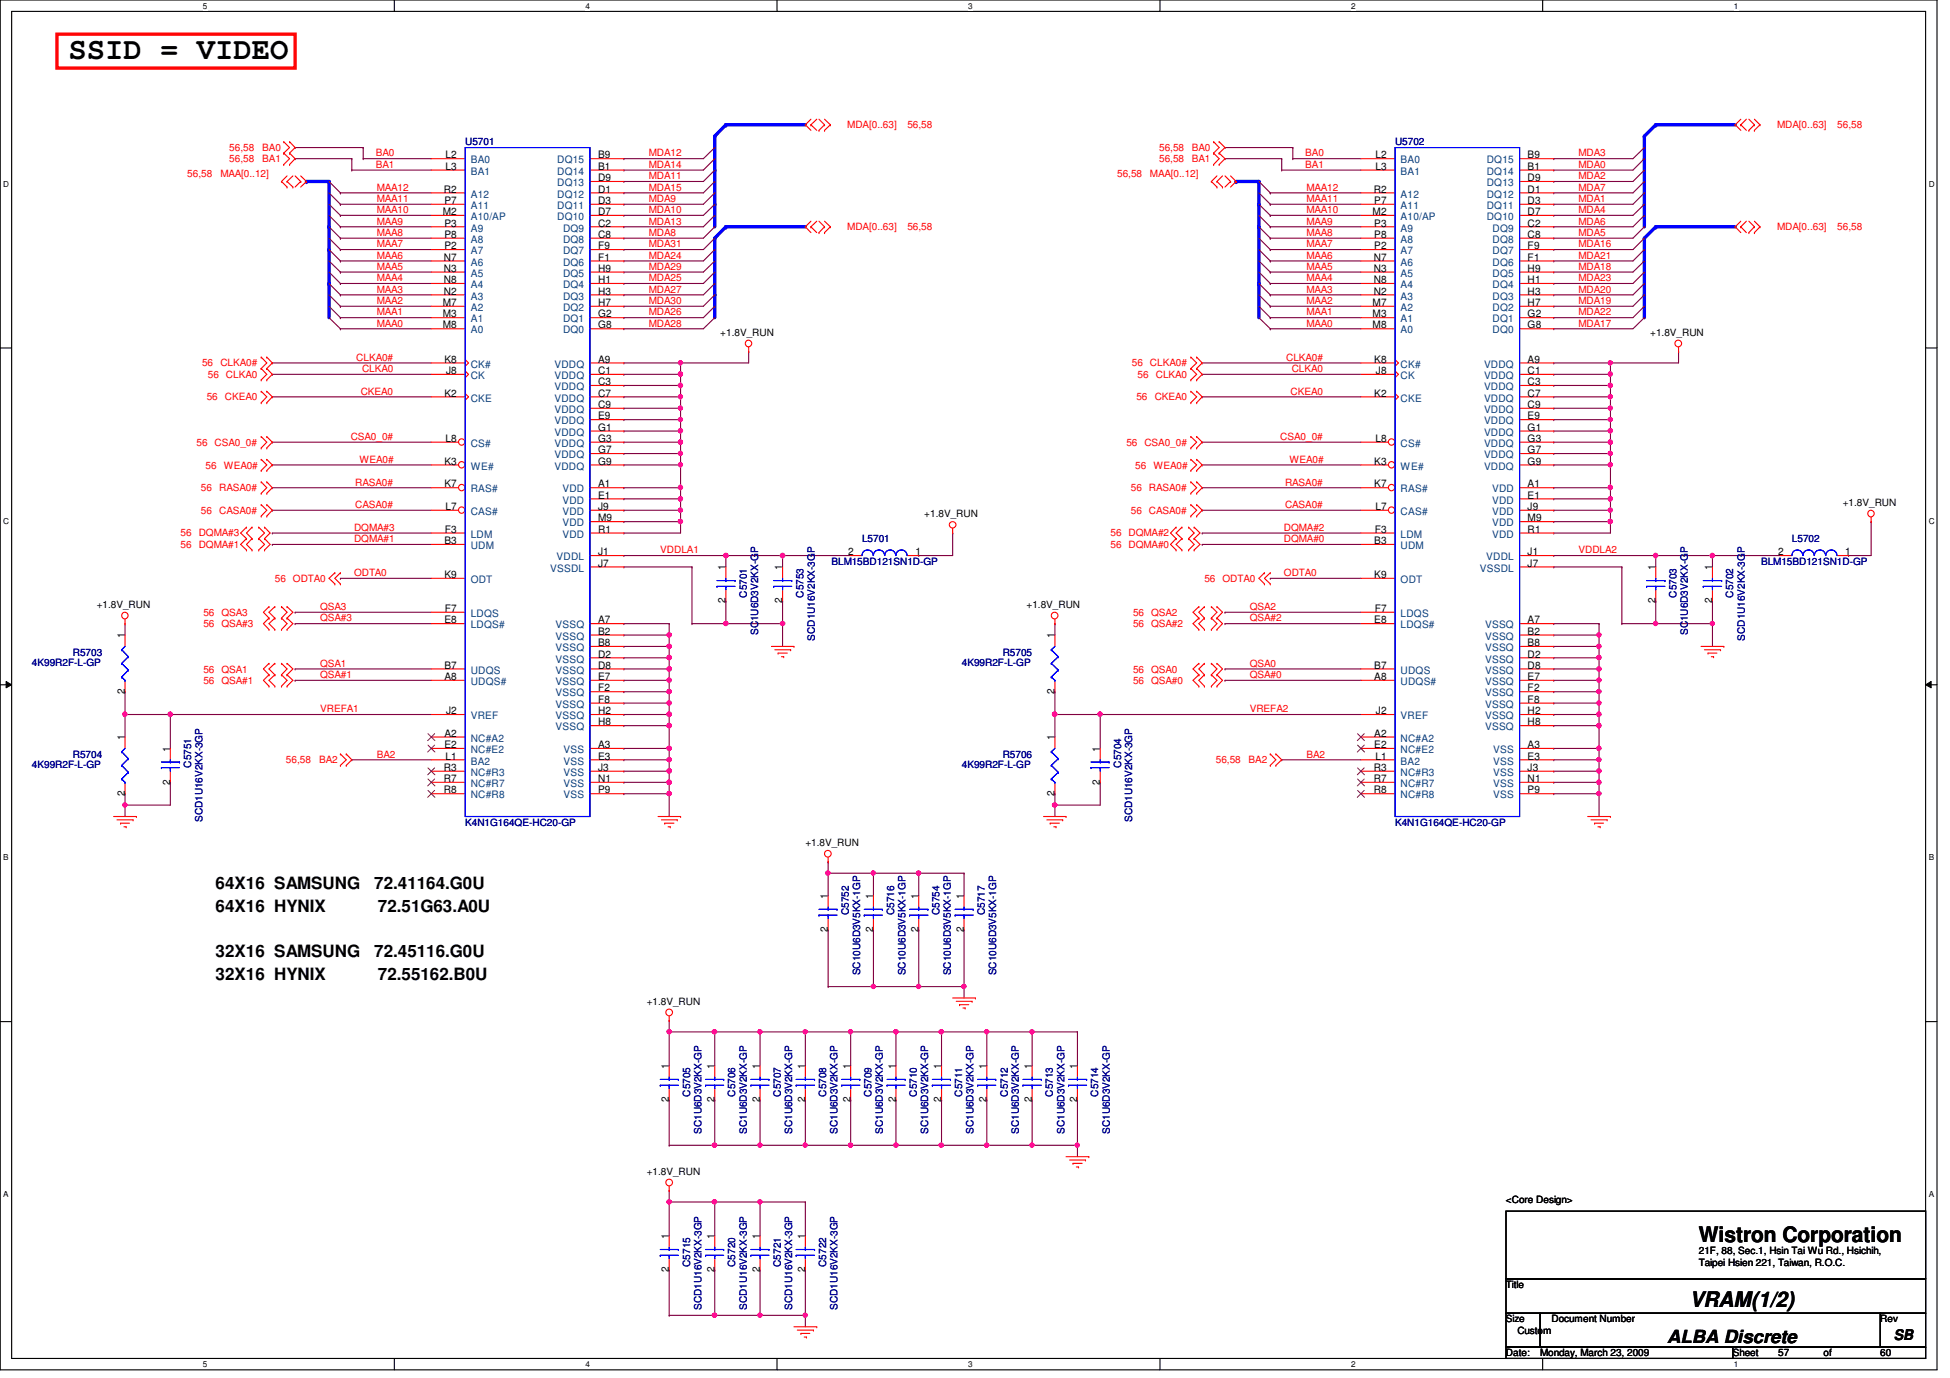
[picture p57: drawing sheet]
<svg xmlns="http://www.w3.org/2000/svg" width="297mm" height="210mm" viewBox="0 0 297 210" stroke-linecap="round" stroke-linejoin="round" font-family="sans-serif">
<defs><g id="words">
<text font-size="4.7" x="10.4" y="9.1">SSID = VIDEO</text>
<g font-size="3.3">
<text x="258.8" y="189.2">Wistron Corporation</text>
<text x="257.4" y="199.1">VRAM(1/2)</text>
</g>
<text font-size="2.8" x="254" y="204.6">ALBA Discrete</text>
<g font-size="2.6">
<text x="32.8" y="135.4">64X16 SAMSUNG</text>
<text x="57" y="135.4">72.41164.G0U</text>
<text x="32.8" y="138.9">64X16 HYNIX</text>
<text x="57.6" y="138.9">72.51G63.A0U</text>
<text x="32.8" y="145.8">32X16 SAMSUNG</text>
<text x="32.8" y="149.2">32X16 HYNIX</text>
<text x="57" y="145.8">72.45116.G0U</text>
<text x="57.6" y="149.2">72.55162.B0U</text>
</g>
<text font-size="2.2" x="288.5" y="204.1">SB</text>
<g font-size="1.6">
<text x="67.6" y="29.3">R2</text>
<text x="67.9" y="25.9">L3</text>
<text x="67.9" y="24.1">L2</text>
<text x="91.1" y="25.9">B1</text>
<text x="91.1" y="27.6">D9</text>
<text x="91.1" y="29.3">D1</text>
<text x="91.1" y="24.1">B9</text>
<text x="209.3" y="29.3">R2</text>
<text x="209.5" y="25.9">L3</text>
<text x="209.5" y="24.1">L2</text>
<text x="232.7" y="25.9">B1</text>
<text x="232.7" y="27.6">D9</text>
<text x="232.7" y="29.3">D1</text>
<text x="232.7" y="24.1">B9</text>
<text x="67.4" y="32.8">M2</text>
<text x="67.7" y="31.1">P7</text>
<text x="67.7" y="34.5">P3</text>
<text x="91.1" y="31.1">D3</text>
<text x="91.1" y="32.8">D7</text>
<text x="91.1" y="34.5">C2</text>
<text x="209.1" y="32.8">M2</text>
<text x="209.3" y="31.1">P7</text>
<text x="209.3" y="34.5">P3</text>
<text x="232.7" y="31.1">D3</text>
<text x="232.7" y="32.8">D7</text>
<text x="232.7" y="34.5">C2</text>
<text x="67.6" y="39.7">N7</text>
<text x="67.6" y="41.4">N3</text>
<text x="67.7" y="36.2">P8</text>
<text x="67.7" y="38">P2</text>
<text x="91.1" y="36.2">C8</text>
<text x="91.1" y="38">F9</text>
<text x="91.1" y="39.7">F1</text>
<text x="91.1" y="41.4">H9</text>
<text x="209.3" y="39.7">N7</text>
<text x="209.3" y="41.4">N3</text>
<text x="209.3" y="36.2">P8</text>
<text x="209.3" y="38">P2</text>
<text x="232.7" y="36.2">C8</text>
<text x="232.7" y="38">F9</text>
<text x="232.7" y="39.7">F1</text>
<text x="232.7" y="41.4">H9</text>
<text x="67.4" y="46.6">M7</text>
<text x="67.6" y="43.1">N8</text>
<text x="67.6" y="44.9">N2</text>
<text x="91.1" y="43.1">H1</text>
<text x="91.1" y="44.9">H3</text>
<text x="91.1" y="46.6">H7</text>
<text x="209.1" y="46.6">M7</text>
<text x="209.3" y="43.1">N8</text>
<text x="209.3" y="44.9">N2</text>
<text x="232.7" y="43.1">H1</text>
<text x="232.7" y="44.9">H3</text>
<text x="232.7" y="46.6">H7</text>
<text x="67.4" y="50">M8</text>
<text x="67.4" y="48.3">M3</text>
<text x="91.1" y="48.3">G2</text>
<text x="91.1" y="50">G8</text>
<text x="209.1" y="50">M8</text>
<text x="209.1" y="48.3">M3</text>
<text x="232.7" y="48.3">G2</text>
<text x="232.7" y="50">G8</text>
<text x="67.7" y="55.2">K8</text>
<text x="67.9" y="57">J8</text>
<text x="91.1" y="55.2">A9</text>
<text x="91.1" y="57">C1</text>
<text x="91.1" y="58.7">C3</text>
<text x="209.3" y="55.2">K8</text>
<text x="209.6" y="57">J8</text>
<text x="232.7" y="55.2">A9</text>
<text x="232.7" y="57">C1</text>
<text x="232.7" y="58.7">C3</text>
<text x="67.7" y="60.4">K2</text>
<text x="91.1" y="60.4">C7</text>
<text x="91.1" y="62.1">C9</text>
<text x="91.1" y="63.9">E9</text>
<text x="91.1" y="65.6">G1</text>
<text x="209.3" y="60.4">K2</text>
<text x="232.7" y="60.4">C7</text>
<text x="232.7" y="62.1">C9</text>
<text x="232.7" y="63.9">E9</text>
<text x="232.7" y="65.6">G1</text>
<text x="67.7" y="70.8">K3</text>
<text x="67.9" y="67.3">L8</text>
<text x="91.1" y="70.8">G9</text>
<text x="91.1" y="67.3">G3</text>
<text x="91.1" y="69">G7</text>
<text x="209.3" y="70.8">K3</text>
<text x="209.5" y="67.3">L8</text>
<text x="232.7" y="70.8">G9</text>
<text x="232.7" y="67.3">G3</text>
<text x="232.7" y="69">G7</text>
<text x="67.7" y="74.3">K7</text>
<text x="67.9" y="77.7">L7</text>
<text x="91.1" y="74.3">A1</text>
<text x="91.1" y="75.9">E1</text>
<text x="91.1" y="77.7">J9</text>
<text x="209.3" y="74.3">K7</text>
<text x="209.5" y="77.7">L7</text>
<text x="232.7" y="74.3">A1</text>
<text x="232.7" y="75.9">E1</text>
<text x="232.7" y="77.7">J9</text>
<text x="67.7" y="82.9">B3</text>
<text x="67.8" y="81.2">F3</text>
<text x="91.1" y="79.4">M9</text>
<text x="91.1" y="81.2">R1</text>
<text x="209.3" y="82.9">B3</text>
<text x="209.4" y="81.2">F3</text>
<text x="232.7" y="79.4">M9</text>
<text x="232.7" y="81.2">R1</text>
<text x="67.7" y="88.1">K9</text>
<text x="91.1" y="84.6">J1</text>
<text x="91.1" y="86.3">J7</text>
<text x="110.5" y="86.9" transform="rotate(-90 110.5 86.9)">1</text>
<text x="119.2" y="86.9" transform="rotate(-90 119.2 86.9)">1</text>
<text x="129.2" y="84.6">2</text>
<text x="139.4" y="84.6">1</text>
<text x="209.3" y="88.1">K9</text>
<text x="232.7" y="84.6">J1</text>
<text x="232.7" y="86.3">J7</text>
<text x="252.2" y="86.9" transform="rotate(-90 252.2 86.9)">1</text>
<text x="260.8" y="86.9" transform="rotate(-90 260.8 86.9)">1</text>
<text x="270.8" y="84.6">2</text>
<text x="281.1" y="84.6">1</text>
<text x="67.7" y="95">E8</text>
<text x="67.8" y="93.2">F7</text>
<text x="91.1" y="95">A7</text>
<text x="110.5" y="91.9" transform="rotate(-90 110.5 91.9)">2</text>
<text x="119.2" y="91.9" transform="rotate(-90 119.2 91.9)">2</text>
<text x="209.3" y="95">E8</text>
<text x="209.4" y="93.2">F7</text>
<text x="232.7" y="95">A7</text>
<text x="252.2" y="91.9" transform="rotate(-90 252.2 91.9)">2</text>
<text x="260.8" y="91.9" transform="rotate(-90 260.8 91.9)">2</text>
<text x="19" y="97.2" transform="rotate(-90 19 97.2)">1</text>
<text x="67.7" y="101.9">B7</text>
<text x="91.1" y="96.7">B2</text>
<text x="91.1" y="98.4">B8</text>
<text x="91.1" y="100.2">D2</text>
<text x="91.1" y="101.9">D8</text>
<text x="160.7" y="97.2" transform="rotate(-90 160.7 97.2)">1</text>
<text x="209.3" y="101.9">B7</text>
<text x="232.7" y="96.7">B2</text>
<text x="232.7" y="98.4">B8</text>
<text x="232.7" y="100.2">D2</text>
<text x="232.7" y="101.9">D8</text>
<text x="19" y="105.7" transform="rotate(-90 19 105.7)">2</text>
<text x="67.7" y="103.6">A8</text>
<text x="91.1" y="103.6">E7</text>
<text x="91.1" y="105.3">F2</text>
<text x="91.1" y="107.1">F8</text>
<text x="160.7" y="105.7" transform="rotate(-90 160.7 105.7)">2</text>
<text x="209.3" y="103.6">A8</text>
<text x="232.7" y="103.6">E7</text>
<text x="232.7" y="105.3">F2</text>
<text x="232.7" y="107.1">F8</text>
<text x="19" y="112.8" transform="rotate(-90 19 112.8)">1</text>
<text x="67.7" y="112.2">A2</text>
<text x="67.7" y="114">E2</text>
<text x="67.9" y="108.8">J2</text>
<text x="91.1" y="108.8">H2</text>
<text x="91.1" y="110.5">H8</text>
<text x="91.1" y="114">A3</text>
<text x="160.7" y="112.8" transform="rotate(-90 160.7 112.8)">1</text>
<text x="209.3" y="112.2">A2</text>
<text x="209.3" y="114">E2</text>
<text x="209.6" y="108.8">J2</text>
<text x="232.7" y="108.8">H2</text>
<text x="232.7" y="110.5">H8</text>
<text x="232.7" y="114">A3</text>
<text x="25.9" y="119.5" transform="rotate(-90 25.9 119.5)">2</text>
<text x="25.9" y="114.5" transform="rotate(-90 25.9 114.5)">1</text>
<text x="67.6" y="117.4">R3</text>
<text x="67.6" y="119.1">R7</text>
<text x="67.9" y="115.7">L1</text>
<text x="91.1" y="115.7">E3</text>
<text x="91.1" y="117.4">J3</text>
<text x="91.1" y="119.1">N1</text>
<text x="167.6" y="119.5" transform="rotate(-90 167.6 119.5)">2</text>
<text x="167.6" y="114.5" transform="rotate(-90 167.6 114.5)">1</text>
<text x="209.3" y="117.4">R3</text>
<text x="209.3" y="119.1">R7</text>
<text x="209.5" y="115.7">L1</text>
<text x="232.7" y="115.7">E3</text>
<text x="232.7" y="117.4">J3</text>
<text x="232.7" y="119.1">N1</text>
<text x="19" y="121.2" transform="rotate(-90 19 121.2)">2</text>
<text x="67.6" y="120.9">R8</text>
<text x="91.1" y="120.9">P9</text>
<text x="160.7" y="121.2" transform="rotate(-90 160.7 121.2)">2</text>
<text x="209.3" y="120.9">R8</text>
<text x="232.7" y="120.9">P9</text>
<text x="126.1" y="136.9" transform="rotate(-90 126.1 136.9)">1</text>
<text x="133" y="136.9" transform="rotate(-90 133 136.9)">1</text>
<text x="139.9" y="136.9" transform="rotate(-90 139.9 136.9)">1</text>
<text x="146.8" y="136.9" transform="rotate(-90 146.8 136.9)">1</text>
<text x="126.1" y="142" transform="rotate(-90 126.1 142)">2</text>
<text x="133" y="142" transform="rotate(-90 133 142)">2</text>
<text x="139.9" y="142" transform="rotate(-90 139.9 142)">2</text>
<text x="146.8" y="142" transform="rotate(-90 146.8 142)">2</text>
<text x="101.9" y="167.9" transform="rotate(-90 101.9 167.9)">2</text>
<text x="101.9" y="162.9" transform="rotate(-90 101.9 162.9)">1</text>
<text x="108.8" y="167.9" transform="rotate(-90 108.8 167.9)">2</text>
<text x="108.8" y="162.9" transform="rotate(-90 108.8 162.9)">1</text>
<text x="115.7" y="167.9" transform="rotate(-90 115.7 167.9)">2</text>
<text x="115.7" y="162.9" transform="rotate(-90 115.7 162.9)">1</text>
<text x="122.6" y="167.9" transform="rotate(-90 122.6 167.9)">2</text>
<text x="122.6" y="162.9" transform="rotate(-90 122.6 162.9)">1</text>
<text x="129.5" y="167.9" transform="rotate(-90 129.5 167.9)">2</text>
<text x="129.5" y="162.9" transform="rotate(-90 129.5 162.9)">1</text>
<text x="136.4" y="167.9" transform="rotate(-90 136.4 167.9)">2</text>
<text x="136.4" y="162.9" transform="rotate(-90 136.4 162.9)">1</text>
<text x="143.4" y="167.9" transform="rotate(-90 143.4 167.9)">2</text>
<text x="143.4" y="162.9" transform="rotate(-90 143.4 162.9)">1</text>
<text x="150.3" y="167.9" transform="rotate(-90 150.3 167.9)">2</text>
<text x="150.3" y="162.9" transform="rotate(-90 150.3 162.9)">1</text>
<text x="157.2" y="167.9" transform="rotate(-90 157.2 167.9)">2</text>
<text x="157.2" y="162.9" transform="rotate(-90 157.2 162.9)">1</text>
<text x="164.1" y="167.9" transform="rotate(-90 164.1 167.9)">2</text>
<text x="164.1" y="162.9" transform="rotate(-90 164.1 162.9)">1</text>
<text x="101.9" y="188.8" transform="rotate(-90 101.9 188.8)">1</text>
<text x="108.8" y="188.8" transform="rotate(-90 108.8 188.8)">1</text>
<text x="115.7" y="188.8" transform="rotate(-90 115.7 188.8)">1</text>
<text x="122.6" y="188.8" transform="rotate(-90 122.6 188.8)">1</text>
<text x="101.9" y="193.8" transform="rotate(-90 101.9 193.8)">2</text>
<text x="108.8" y="193.8" transform="rotate(-90 108.8 193.8)">2</text>
<text x="115.7" y="193.8" transform="rotate(-90 115.7 193.8)">2</text>
<text x="122.6" y="193.8" transform="rotate(-90 122.6 193.8)">2</text>
</g>
<g font-size="1.6" fill="#004080">
<text x="71.7" y="26.6">BA1</text>
<text x="71.7" y="24.9">BA0</text>
<text x="84.9" y="26.6">DQ14</text>
<text x="84.9" y="28.4">DQ13</text>
<text x="84.9" y="24.9">DQ15</text>
<text x="213.4" y="26.6">BA1</text>
<text x="213.4" y="24.9">BA0</text>
<text x="226.5" y="26.6">DQ14</text>
<text x="226.5" y="28.4">DQ13</text>
<text x="226.5" y="24.9">DQ15</text>
<text x="71.7" y="31.8">A11</text>
<text x="71.7" y="33.5">A10/AP</text>
<text x="71.7" y="35.3">A9</text>
<text x="71.7" y="30.1">A12</text>
<text x="84.9" y="30.1">DQ12</text>
<text x="84.9" y="31.8">DQ11</text>
<text x="84.9" y="33.5">DQ10</text>
<text x="85.8" y="35.3">DQ9</text>
<text x="213.4" y="31.8">A11</text>
<text x="213.4" y="33.5">A10/AP</text>
<text x="213.4" y="35.3">A9</text>
<text x="213.4" y="30.1">A12</text>
<text x="226.5" y="30.1">DQ12</text>
<text x="226.5" y="31.8">DQ11</text>
<text x="226.5" y="33.5">DQ10</text>
<text x="227.4" y="35.3">DQ9</text>
<text x="71.7" y="37">A8</text>
<text x="71.7" y="38.7">A7</text>
<text x="71.7" y="40.5">A6</text>
<text x="85.8" y="37">DQ8</text>
<text x="85.8" y="38.7">DQ7</text>
<text x="85.8" y="40.5">DQ6</text>
<text x="213.4" y="37">A8</text>
<text x="213.4" y="38.7">A7</text>
<text x="213.4" y="40.5">A6</text>
<text x="227.4" y="37">DQ8</text>
<text x="227.4" y="38.7">DQ7</text>
<text x="227.4" y="40.5">DQ6</text>
<text x="71.7" y="42.2">A5</text>
<text x="71.7" y="43.9">A4</text>
<text x="71.7" y="45.6">A3</text>
<text x="71.7" y="47.4">A2</text>
<text x="85.8" y="42.2">DQ5</text>
<text x="85.8" y="43.9">DQ4</text>
<text x="85.8" y="45.6">DQ3</text>
<text x="85.8" y="47.4">DQ2</text>
<text x="213.4" y="42.2">A5</text>
<text x="213.4" y="43.9">A4</text>
<text x="213.4" y="45.6">A3</text>
<text x="213.4" y="47.4">A2</text>
<text x="227.4" y="42.2">DQ5</text>
<text x="227.4" y="43.9">DQ4</text>
<text x="227.4" y="45.6">DQ3</text>
<text x="227.4" y="47.4">DQ2</text>
<text x="71.7" y="50.8">A0</text>
<text x="71.7" y="49.1">A1</text>
<text x="85.8" y="49.1">DQ1</text>
<text x="85.8" y="50.8">DQ0</text>
<text x="213.4" y="50.8">A0</text>
<text x="213.4" y="49.1">A1</text>
<text x="227.4" y="49.1">DQ1</text>
<text x="227.4" y="50.8">DQ0</text>
<text x="71.7" y="57.7">CK</text>
<text x="71.7" y="56">CK#</text>
<text x="84.5" y="56">VDDQ</text>
<text x="84.5" y="57.7">VDDQ</text>
<text x="84.5" y="59.4">VDDQ</text>
<text x="213.4" y="57.7">CK</text>
<text x="213.4" y="56">CK#</text>
<text x="226.1" y="56">VDDQ</text>
<text x="226.1" y="57.7">VDDQ</text>
<text x="226.1" y="59.4">VDDQ</text>
<text x="71.7" y="61.2">CKE</text>
<text x="84.5" y="61.2">VDDQ</text>
<text x="84.5" y="62.9">VDDQ</text>
<text x="84.5" y="64.6">VDDQ</text>
<text x="213.4" y="61.2">CKE</text>
<text x="226.1" y="61.2">VDDQ</text>
<text x="226.1" y="62.9">VDDQ</text>
<text x="226.1" y="64.6">VDDQ</text>
<text x="71.7" y="68.1">CS#</text>
<text x="71.7" y="71.5">WE#</text>
<text x="84.5" y="71.5">VDDQ</text>
<text x="84.5" y="66.4">VDDQ</text>
<text x="84.5" y="68.1">VDDQ</text>
<text x="84.5" y="69.8">VDDQ</text>
<text x="213.4" y="68.1">CS#</text>
<text x="213.4" y="71.5">WE#</text>
<text x="226.1" y="71.5">VDDQ</text>
<text x="226.1" y="66.4">VDDQ</text>
<text x="226.1" y="68.1">VDDQ</text>
<text x="226.1" y="69.8">VDDQ</text>
<text x="71.7" y="75">RAS#</text>
<text x="85.7" y="75">VDD</text>
<text x="85.7" y="76.7">VDD</text>
<text x="213.4" y="75">RAS#</text>
<text x="227.3" y="75">VDD</text>
<text x="227.3" y="76.7">VDD</text>
<text x="71.7" y="81.9">LDM</text>
<text x="71.7" y="83.7">UDM</text>
<text x="71.7" y="78.4">CAS#</text>
<text x="85.7" y="78.4">VDD</text>
<text x="85.7" y="80.2">VDD</text>
<text x="85.7" y="81.9">VDD</text>
<text x="213.4" y="81.9">LDM</text>
<text x="213.4" y="83.7">UDM</text>
<text x="213.4" y="78.4">CAS#</text>
<text x="227.3" y="78.4">VDD</text>
<text x="227.3" y="80.2">VDD</text>
<text x="227.3" y="81.9">VDD</text>
<text x="71.7" y="88.8">ODT</text>
<text x="83.8" y="87.1">VSSDL</text>
<text x="84.8" y="85.3">VDDL</text>
<text x="213.4" y="88.8">ODT</text>
<text x="225.4" y="87.1">VSSDL</text>
<text x="226.4" y="85.3">VDDL</text>
<text x="71.7" y="95.7">LDQS#</text>
<text x="71.7" y="94">LDQS</text>
<text x="84.6" y="95.7">VSSQ</text>
<text x="213.4" y="95.7">LDQS#</text>
<text x="213.4" y="94">LDQS</text>
<text x="226.2" y="95.7">VSSQ</text>
<text x="84.6" y="97.5">VSSQ</text>
<text x="84.6" y="99.2">VSSQ</text>
<text x="84.6" y="100.9">VSSQ</text>
<text x="226.2" y="97.5">VSSQ</text>
<text x="226.2" y="99.2">VSSQ</text>
<text x="226.2" y="100.9">VSSQ</text>
<text x="71.7" y="104.4">UDQS#</text>
<text x="71.7" y="102.6">UDQS</text>
<text x="84.6" y="102.6">VSSQ</text>
<text x="84.6" y="104.4">VSSQ</text>
<text x="84.6" y="106.1">VSSQ</text>
<text x="84.6" y="107.8">VSSQ</text>
<text x="213.4" y="104.4">UDQS#</text>
<text x="213.4" y="102.6">UDQS</text>
<text x="226.2" y="102.6">VSSQ</text>
<text x="226.2" y="104.4">VSSQ</text>
<text x="226.2" y="106.1">VSSQ</text>
<text x="226.2" y="107.8">VSSQ</text>
<text x="71.7" y="109.6">VREF</text>
<text x="71.7" y="113">NC#A2</text>
<text x="84.6" y="109.6">VSSQ</text>
<text x="84.6" y="111.3">VSSQ</text>
<text x="213.4" y="109.6">VREF</text>
<text x="213.4" y="113">NC#A2</text>
<text x="226.2" y="109.6">VSSQ</text>
<text x="226.2" y="111.3">VSSQ</text>
<text x="71.7" y="116.5">BA2</text>
<text x="71.7" y="118.2">NC#R3</text>
<text x="71.7" y="119.9">NC#R7</text>
<text x="71.7" y="114.7">NC#E2</text>
<text x="85.8" y="114.7">VSS</text>
<text x="85.8" y="116.5">VSS</text>
<text x="85.8" y="118.2">VSS</text>
<text x="85.8" y="119.9">VSS</text>
<text x="213.4" y="116.5">BA2</text>
<text x="213.4" y="118.2">NC#R3</text>
<text x="213.4" y="119.9">NC#R7</text>
<text x="213.4" y="114.7">NC#E2</text>
<text x="227.5" y="114.7">VSS</text>
<text x="227.5" y="116.5">VSS</text>
<text x="227.5" y="118.2">VSS</text>
<text x="227.5" y="119.9">VSS</text>
<text x="71.7" y="121.6">NC#R8</text>
<text x="85.8" y="121.6">VSS</text>
<text x="213.4" y="121.6">NC#R8</text>
<text x="227.5" y="121.6">VSS</text>
</g>
<g font-size="1.5" fill="#f00">
<text x="34.9" y="23">56,58</text>
<text x="40" y="23">BA0</text>
<text x="57.2" y="23.8">BA0</text>
<text x="98.8" y="23.8">MDA12</text>
<text x="129.1" y="19.6">MDA[0..63]</text>
<text x="138.2" y="19.6">56,58</text>
<text x="176.6" y="23">56,58</text>
<text x="181.6" y="23">BA0</text>
<text x="198.8" y="23.8">BA0</text>
<text x="240.4" y="23.8">MDA3</text>
<text x="270.7" y="19.6">MDA[0..63]</text>
<text x="279.9" y="19.6">56,58</text>
<text x="28.5" y="27">56,58</text>
<text x="33.6" y="27">MAA[0..12]</text>
<text x="34.9" y="24.7">56,58</text>
<text x="40" y="24.7">BA1</text>
<text x="57.2" y="25.6">BA1</text>
<text x="57.4" y="29">MAA12</text>
<text x="98.8" y="29">MDA15</text>
<text x="98.8" y="27.3">MDA11</text>
<text x="98.8" y="25.6">MDA14</text>
<text x="170.2" y="27">56,58</text>
<text x="175.2" y="27">MAA[0..12]</text>
<text x="176.6" y="24.7">56,58</text>
<text x="181.6" y="24.7">BA1</text>
<text x="198.8" y="25.6">BA1</text>
<text x="199" y="29">MAA12</text>
<text x="240.4" y="25.6">MDA0</text>
<text x="240.4" y="29">MDA7</text>
<text x="240.4" y="27.3">MDA2</text>
<text x="57.4" y="30.8">MAA11</text>
<text x="57.4" y="35.9">MAA8</text>
<text x="57.4" y="32.5">MAA10</text>
<text x="57.4" y="34.2">MAA9</text>
<text x="98.8" y="30.8">MDA9</text>
<text x="98.8" y="32.5">MDA10</text>
<text x="98.8" y="34.2">MDA13</text>
<text x="98.8" y="35.9">MDA8</text>
<text x="129.1" y="35.1">MDA[0..63]</text>
<text x="138.2" y="35.1">56,58</text>
<text x="199" y="30.8">MAA11</text>
<text x="199" y="35.9">MAA8</text>
<text x="199" y="32.5">MAA10</text>
<text x="199" y="34.2">MAA9</text>
<text x="240.4" y="32.5">MDA4</text>
<text x="240.4" y="30.8">MDA1</text>
<text x="240.4" y="35.9">MDA5</text>
<text x="240.4" y="34.2">MDA6</text>
<text x="270.7" y="35.1">MDA[0..63]</text>
<text x="279.9" y="35.1">56,58</text>
<text x="57.4" y="37.7">MAA7</text>
<text x="57.4" y="41.1">MAA5</text>
<text x="57.4" y="39.4">MAA6</text>
<text x="98.8" y="39.4">MDA24</text>
<text x="98.8" y="41.1">MDA29</text>
<text x="98.8" y="37.7">MDA31</text>
<text x="199" y="37.7">MAA7</text>
<text x="199" y="41.1">MAA5</text>
<text x="199" y="39.4">MAA6</text>
<text x="240.4" y="37.7">MDA16</text>
<text x="240.4" y="41.1">MDA18</text>
<text x="240.4" y="39.4">MDA21</text>
<text x="57.4" y="42.8">MAA4</text>
<text x="57.4" y="46.3">MAA2</text>
<text x="57.4" y="44.6">MAA3</text>
<text x="98.8" y="44.6">MDA27</text>
<text x="98.8" y="42.8">MDA25</text>
<text x="98.8" y="46.3">MDA30</text>
<text x="199" y="42.8">MAA4</text>
<text x="199" y="46.3">MAA2</text>
<text x="199" y="44.6">MAA3</text>
<text x="240.4" y="44.6">MDA20</text>
<text x="240.4" y="46.3">MDA19</text>
<text x="240.4" y="42.8">MDA23</text>
<text x="57.4" y="48">MAA1</text>
<text x="57.4" y="49.7">MAA0</text>
<text x="98.8" y="49.7">MDA28</text>
<text x="98.8" y="48">MDA26</text>
<text x="199" y="48">MAA1</text>
<text x="199" y="49.7">MAA0</text>
<text x="240.4" y="49.7">MDA17</text>
<text x="240.4" y="48">MDA22</text>
<text x="30.8" y="55.8">56</text>
<text x="31.7" y="57.5">56 CLKA0</text>
<text x="33.6" y="55.8">CLKA0#</text>
<text x="54.3" y="54.9">CLKA0#</text>
<text x="55.2" y="56.7">CLKA0</text>
<text x="172.4" y="55.8">56 CLKA0#</text>
<text x="173.3" y="57.5">56</text>
<text x="176.1" y="57.5">CLKA0</text>
<text x="195.9" y="54.9">CLKA0#</text>
<text x="196.8" y="56.7">CLKA0</text>
<text x="31.5" y="61">56 CKEA0</text>
<text x="54.9" y="60.1">CKEA0</text>
<text x="173.1" y="61">56</text>
<text x="175.9" y="61">CKEA0</text>
<text x="196.6" y="60.1">CKEA0</text>
<text x="29.9" y="67.9">56 CSA0_0#</text>
<text x="31.3" y="71.4">56 WEA0#</text>
<text x="53.4" y="67">CSA0_0#</text>
<text x="54.8" y="70.5">WEA0#</text>
<text x="171.6" y="67.9">56 CSA0_0#</text>
<text x="172.9" y="71.4">56</text>
<text x="175.7" y="71.4">WEA0#</text>
<text x="195" y="67">CSA0_0#</text>
<text x="196.4" y="70.5">WEA0#</text>
<text x="30.6" y="74.8">56</text>
<text x="33.4" y="74.8">RASA0#</text>
<text x="54.1" y="74">RASA0#</text>
<text x="54.1" y="77.4">CASA0#</text>
<text x="172.3" y="74.8">56 RASA0#</text>
<text x="195.7" y="77.4">CASA0#</text>
<text x="195.7" y="74">RASA0#</text>
<text x="27.5" y="81.7">56 DQMA#3</text>
<text x="27.5" y="83.4">56 DQMA#1</text>
<text x="30.6" y="78.3">56</text>
<text x="33.4" y="78.3">CASA0#</text>
<text x="53.9" y="80.9">DQMA#3</text>
<text x="53.9" y="82.6">DQMA#1</text>
<text x="169.2" y="81.7">56 DQMA#2</text>
<text x="169.2" y="83.4">56 DQMA#0</text>
<text x="172.3" y="78.3">56 CASA0#</text>
<text x="195.6" y="82.6">DQMA#0</text>
<text x="195.6" y="80.9">DQMA#2</text>
<text x="41.9" y="88.6">56 ODTA0</text>
<text x="53.9" y="87.8">ODTA0</text>
<text x="100.6" y="84.3">VDDLA1</text>
<text x="183.5" y="88.6">56 ODTA0</text>
<text x="195.6" y="87.8">ODTA0</text>
<text x="240.4" y="84.3">VDDLA2</text>
<text x="31" y="93.8">56 QSA3</text>
<text x="31" y="95.5">56 QSA#3</text>
<text x="48.8" y="92.9">QSA3</text>
<text x="48.8" y="94.7">QSA#3</text>
<text x="172.6" y="93.8">56 QSA2</text>
<text x="172.6" y="95.5">56 QSA#2</text>
<text x="190.4" y="92.9">QSA2</text>
<text x="190.4" y="94.7">QSA#2</text>
<text x="48.8" y="101.6">QSA1</text>
<text x="190.4" y="101.6">QSA0</text>
<text x="31" y="102.4">56 QSA1</text>
<text x="31" y="104.2">56 QSA#1</text>
<text x="48.8" y="103.3">QSA#1</text>
<text x="172.6" y="102.4">56 QSA0</text>
<text x="172.6" y="104.2">56 QSA#0</text>
<text x="190.4" y="103.3">QSA#0</text>
<text x="48.8" y="108.5">VREFA1</text>
<text x="190.4" y="108.5">VREFA2</text>
<text x="43.6" y="116.2">56,58</text>
<text x="48.6" y="116.2">BA2</text>
<text x="57.4" y="115.4">BA2</text>
<text x="185.2" y="116.2">56,58</text>
<text x="190.2" y="116.2">BA2</text>
<text x="199" y="115.4">BA2</text>
</g>
<g font-size="1.5" fill="#000080">
<text x="70.9" y="22.1">U5701</text>
<text x="212.5" y="22.1">U5702</text>
<text x="131.3" y="82.6">L5701</text>
<text x="273" y="82.6">L5702</text>
<text x="126.7" y="86">BLM15BD121SN1D-GP</text>
<text x="268.3" y="86">BLM15BD121SN1D-GP</text>
<text x="113.7" y="91" transform="rotate(-90 113.7 91)">C5701</text>
<text x="122.4" y="91" transform="rotate(-90 122.4 91)">C5753</text>
<text x="255.4" y="91" transform="rotate(-90 255.4 91)">C5703</text>
<text x="264" y="91" transform="rotate(-90 264 91)">C5702</text>
<text x="4.9" y="101.4">4K99R2F-L-GP</text>
<text x="11.1" y="99.9">R5703</text>
<text x="115.5" y="96.7" transform="rotate(-90 115.5 96.7)">SC1U6D3V2KX-GP</text>
<text x="124.1" y="97.6" transform="rotate(-90 124.1 97.6)">SCD1U16V2KX-3GP</text>
<text x="146.5" y="101.4">4K99R2F-L-GP</text>
<text x="152.7" y="99.9">R5705</text>
<text x="257.1" y="96.7" transform="rotate(-90 257.1 96.7)">SC1U6D3V2KX-GP</text>
<text x="265.8" y="97.6" transform="rotate(-90 265.8 97.6)">SCD1U16V2KX-3GP</text>
<text x="4.9" y="117">4K99R2F-L-GP</text>
<text x="11.1" y="115.4">R5704</text>
<text x="29.1" y="116.9" transform="rotate(-90 29.1 116.9)">C5751</text>
<text x="146.5" y="117">4K99R2F-L-GP</text>
<text x="152.7" y="115.4">R5706</text>
<text x="170.8" y="116.9" transform="rotate(-90 170.8 116.9)">C5704</text>
<text x="30.9" y="125.2" transform="rotate(-90 30.9 125.2)">SCD1U16V2KX-3GP</text>
<text x="70.9" y="125.8">K4N1G164QE-HC20-GP</text>
<text x="172.5" y="125.2" transform="rotate(-90 172.5 125.2)">SCD1U16V2KX-3GP</text>
<text x="212.5" y="125.8">K4N1G164QE-HC20-GP</text>
<text x="129.3" y="139.4" transform="rotate(-90 129.3 139.4)">C5752</text>
<text x="136.2" y="139.4" transform="rotate(-90 136.2 139.4)">C5716</text>
<text x="143.1" y="139.4" transform="rotate(-90 143.1 139.4)">C5754</text>
<text x="150" y="139.4" transform="rotate(-90 150 139.4)">C5717</text>
<text x="131" y="148.5" transform="rotate(-90 131 148.5)">SC10U6D3V5KX-1GP</text>
<text x="137.9" y="148.5" transform="rotate(-90 137.9 148.5)">SC10U6D3V5KX-1GP</text>
<text x="144.9" y="148.5" transform="rotate(-90 144.9 148.5)">SC10U6D3V5KX-1GP</text>
<text x="151.8" y="148.5" transform="rotate(-90 151.8 148.5)">SC10U6D3V5KX-1GP</text>
<text x="105.1" y="167" transform="rotate(-90 105.1 167)">C5705</text>
<text x="112" y="167" transform="rotate(-90 112 167)">C5706</text>
<text x="119" y="167" transform="rotate(-90 119 167)">C5707</text>
<text x="125.9" y="167" transform="rotate(-90 125.9 167)">C5708</text>
<text x="132.8" y="167" transform="rotate(-90 132.8 167)">C5709</text>
<text x="139.7" y="167" transform="rotate(-90 139.7 167)">C5710</text>
<text x="146.6" y="167" transform="rotate(-90 146.6 167)">C5711</text>
<text x="153.5" y="167" transform="rotate(-90 153.5 167)">C5712</text>
<text x="160.4" y="167" transform="rotate(-90 160.4 167)">C5713</text>
<text x="167.3" y="167" transform="rotate(-90 167.3 167)">C5714</text>
<text x="106.8" y="172.7" transform="rotate(-90 106.8 172.7)">SC1U6D3V2KX-GP</text>
<text x="113.7" y="172.7" transform="rotate(-90 113.7 172.7)">SC1U6D3V2KX-GP</text>
<text x="120.6" y="172.7" transform="rotate(-90 120.6 172.7)">SC1U6D3V2KX-GP</text>
<text x="127.6" y="172.7" transform="rotate(-90 127.6 172.7)">SC1U6D3V2KX-GP</text>
<text x="134.5" y="172.7" transform="rotate(-90 134.5 172.7)">SC1U6D3V2KX-GP</text>
<text x="141.4" y="172.7" transform="rotate(-90 141.4 172.7)">SC1U6D3V2KX-GP</text>
<text x="148.3" y="172.7" transform="rotate(-90 148.3 172.7)">SC1U6D3V2KX-GP</text>
<text x="155.2" y="172.7" transform="rotate(-90 155.2 172.7)">SC1U6D3V2KX-GP</text>
<text x="162.1" y="172.7" transform="rotate(-90 162.1 172.7)">SC1U6D3V2KX-GP</text>
<text x="169" y="172.7" transform="rotate(-90 169 172.7)">SC1U6D3V2KX-GP</text>
<text x="105.1" y="193" transform="rotate(-90 105.1 193)">C5715</text>
<text x="112" y="193" transform="rotate(-90 112 193)">C5720</text>
<text x="119" y="193" transform="rotate(-90 119 193)">C5721</text>
<text x="125.9" y="193" transform="rotate(-90 125.9 193)">C5722</text>
<text x="106.8" y="199.5" transform="rotate(-90 106.8 199.5)">SCD1U16V2KX-3GP</text>
<text x="113.7" y="199.5" transform="rotate(-90 113.7 199.5)">SCD1U16V2KX-3GP</text>
<text x="120.6" y="199.5" transform="rotate(-90 120.6 199.5)">SCD1U16V2KX-3GP</text>
<text x="127.6" y="199.5" transform="rotate(-90 127.6 199.5)">SCD1U16V2KX-3GP</text>
</g>
<g font-size="1.5">
<text x="109.7" y="51.1">+1.8V_RUN</text>
<text x="251.4" y="51.1">+1.8V_RUN</text>
<text x="280.7" y="77">+1.8V_RUN</text>
<text x="140.8" y="78.8">+1.8V_RUN</text>
<text x="14.7" y="92.6">+1.8V_RUN</text>
<text x="156.4" y="92.6">+1.8V_RUN</text>
<text x="122.7" y="128.9">+1.8V_RUN</text>
<text x="98.5" y="153">+1.8V_RUN</text>
<text x="98.5" y="178.9">+1.8V_RUN</text>
<text x="229.4" y="183.3">&lt;Core Design&gt;</text>
<text x="258.8" y="191.1">21F, 88, Sec.1, Hsin Tai Wu Rd., Hsichih,</text>
<text x="229.4" y="196.2">Title</text>
<text x="258.8" y="192.8">Taipei Hsien 221, Taiwan, R.O.C.</text>
<text x="229.4" y="201.4">Size</text>
<text x="231.1" y="203.2">Custom</text>
<text x="236.3" y="201.4">Document Number</text>
<text x="286.4" y="201.4">Rev</text>
<text x="229.4" y="206.6">Date:</text>
<text x="234.6" y="206.6">Monday, March 23, 2009</text>
<text x="263.9" y="206.6">Sheet</text>
<text x="270.9" y="206.6">57</text>
<text x="277.8" y="206.6">of</text>
<text x="286.4" y="206.6">60</text>
</g>
<g font-size="1.3">
<text x="30.9" y="1.4">5</text>
<text x="89.2" y="1.4">4</text>
<text x="147.5" y="1.4">3</text>
<text x="205.8" y="1.4">2</text>
<text x="264.1" y="1.4">1</text>
<text x=".5" y="28.5">D</text>
<text x="293.8" y="28.5">D</text>
<text x=".5" y="79.8">C</text>
<text x="293.8" y="79.8">C</text>
<text x=".5" y="131.1">B</text>
<text x="293.8" y="131.1">B</text>
<text x=".5" y="182.4">A</text>
<text x="293.8" y="182.4">A</text>
<text x="30.9" y="208.3">5</text>
<text x="89.2" y="208.3">4</text>
<text x="147.5" y="208.3">3</text>
<text x="205.8" y="208.3">2</text>
<text x="264.1" y="208.3">1</text>
</g>
</g></defs>
<path d="M0 0h295.1v208.7h-295.1zM1.8 1.7h291.5v205.2h-291.5z" fill="none" stroke="#000" stroke-width=".17"/>
<g fill="#fff">
<path d="M30.9 .2h.7v1.4h-.7z"/>
<path d="M30.9 207.1h.7v1.4h-.7z"/>
</g>
<path d="M60.1 0v1.7M60.1 206.9v1.8" fill="none" stroke="#000" stroke-width=".17"/>
<g fill="#fff">
<path d="M89.2 .2h.7v1.4h-.7z"/>
<path d="M89.2 207.1h.7v1.4h-.7z"/>
</g>
<path d="M118.4 0v1.7M118.4 206.9v1.8" fill="none" stroke="#000" stroke-width=".17"/>
<g fill="#fff">
<path d="M147.5 .2h.7v1.4h-.7z"/>
<path d="M147.5 207.1h.7v1.4h-.7z"/>
</g>
<path d="M176.7 0v1.7M176.7 206.9v1.8" fill="none" stroke="#000" stroke-width=".17"/>
<g fill="#fff">
<path d="M205.8 .2h.7v1.4h-.7z"/>
<path d="M205.8 207.1h.7v1.4h-.7z"/>
</g>
<path d="M235 0v1.7M235 206.9v1.8" fill="none" stroke="#000" stroke-width=".17"/>
<g fill="#fff">
<path d="M264.1 .2h.7v1.4h-.7z"/>
<path d="M264.1 207.1h.7v1.4h-.7z"/>
<path d="M.5 27.3h.9v1.4h-.9z"/>
<path d="M293.8 27.3h.9v1.4h-.9z"/>
<path d="M.5 78.6h.9v1.4h-.9z"/>
<path d="M293.8 78.6h.9v1.4h-.9z"/>
</g>
<path d="M0 53h1.8M293.3 53h1.8" fill="none" stroke="#000" stroke-width=".17"/>
<g fill="#fff">
<path d="M.5 129.9h.8v1.4h-.8z"/>
<path d="M293.8 129.9h.8v1.4h-.8z"/>
</g>
<path d="M0 104.3h1.8M293.3 104.3h1.8" fill="none" stroke="#000" stroke-width=".17"/>
<path d="M.9 103.8l.9 .5-.9 .5zM293.3 104.3l.9-.5v1z" fill="#000"/>
<path d="M.9 103.8l.9 .5-.9 .5zM293.3 104.3l.9-.5v1z" fill="none" stroke="#000" stroke-width=".15"/>
<g fill="#fff">
<path d="M.5 181.2h.8v1.4h-.8z"/>
<path d="M293.8 181.2h.8v1.4h-.8z"/>
</g>
<path d="M0 155.6h1.8M293.3 155.6h1.8" fill="none" stroke="#000" stroke-width=".17"/>
<path d="M236.7 38h.1M236.7 38h12M236.7 44.9h.1M236.7 50.1h.1M236.7 44.9h12M236.7 50.1h12" fill="none" stroke="#800040" stroke-width=".17"/>
<path d="M46.7 27.6h3.4" fill="none" stroke="#00f" stroke-width=".51"/>
<circle cx="46.7" cy="27.6" r=".25" fill="#00f"/>
<g fill="none" stroke="#800040" stroke-width=".17">
<path d="M51.9 38h.1M51.9 31.1h.1M51.9 39.8h.1M51.9 36.3h.1M51.9 32.8h.1M51.9 34.5h.1M51.9 38h13.8M51.9 31.1h13.8M51.9 39.8h13.8M51.9 36.3h13.8M51.9 32.8h13.8M51.9 34.5h13.8"/>
<path d="M41.5 55.3h.1M41.5 57h.1M41.5 55.3h24.2M41.5 57h24.2M51.9 48.4h.1M51.9 43.2h.1M51.9 41.4h.1M51.9 46.7h.1M51.9 44.9h.1M51.9 50.1h.1M51.9 48.4h13.8M51.9 43.2h13.8"/>
<path d="M51.9 41.4h13.8M51.9 46.7h13.8M51.9 44.9h13.8M51.9 50.1h13.8M41.5 60.5h.1M41.5 67.4h.1M41.5 70.8h.1M41.5 74.3h.1M41.5 77.7h.1M41.5 60.5h24.2M41.5 67.4h24.2M41.5 70.8h24.2"/>
<path d="M41.5 74.3h24.2M41.5 77.7h24.2M41.5 81.2h.1M41.5 82.9h.1M41.5 81.2h24.2M41.5 82.9h24.2M45 93.3h.1M45 95h.1M45 93.3h20.7M45 95h20.7M51.9 88.1h.1M51.9 88.1h13.8"/>
<path d="M25.9 108.8h.1M25.9 108.8h39.8M45 101.9h.1M45 103.6h.1M45 101.9h20.7M45 103.6h20.7"/>
</g>
<circle cx="25.9" cy="108.8" r=".33" fill="#f0f"/>
<circle cx="25.9" cy="108.8" r=".33" fill="none" stroke="#f0f" stroke-width=".17"/>
<path d="M95 24.2h.1M95 31.1h.1M95 24.2h12.1M95 31.1h12.1M95 50.1h.1M95 50.1h12.1" fill="none" stroke="#800040" stroke-width=".17"/>
<path d="M110.6 19h12.1" fill="none" stroke="#00f" stroke-width=".51"/>
<circle cx="110.6" cy="19" r=".25" fill="#00f"/>
<path d="M110.6 19l-1.7 1.7" fill="none" stroke="#00f" stroke-width=".51"/>
<circle cx="110.6" cy="19" r=".25" fill="#00f"/>
<path d="M110.6 34.5h12.1" fill="none" stroke="#00f" stroke-width=".51"/>
<circle cx="110.6" cy="34.5" r=".25" fill="#00f"/>
<path d="M110.6 34.5l-1.7 1.8" fill="none" stroke="#00f" stroke-width=".51"/>
<circle cx="110.6" cy="34.5" r=".25" fill="#00f"/>
<path d="M103.7 76h.1M103.7 76v1.7" fill="none" stroke="#800040" stroke-width=".17"/>
<circle cx="103.6" cy="76" r=".33" fill="#f0f"/>
<circle cx="103.6" cy="76" r=".33" fill="none" stroke="#f0f" stroke-width=".17"/>
<path d="M103.7 63.9h.1M103.7 79.5h.1M103.7 63.9v1.8M103.7 79.5v1.7" fill="none" stroke="#800040" stroke-width=".17"/>
<circle cx="103.6" cy="79.4" r=".32" fill="#f0f"/>
<circle cx="103.6" cy="79.4" r=".32" fill="none" stroke="#f0f" stroke-width=".17"/>
<path d="M95 63.9h.1M95 63.9h8.7" fill="none" stroke="#800040" stroke-width=".17"/>
<circle cx="103.6" cy="63.9" r=".32" fill="#f0f"/>
<circle cx="103.6" cy="63.9" r=".32" fill="none" stroke="#f0f" stroke-width=".17"/>
<path d="M103.7 57h.1M103.7 57v1.7" fill="none" stroke="#800040" stroke-width=".17"/>
<circle cx="103.6" cy="57" r=".33" fill="#f0f"/>
<circle cx="103.6" cy="57" r=".33" fill="none" stroke="#f0f" stroke-width=".17"/>
<path d="M103.7 55.3h.1M103.7 55.3v1.7M95 65.7h.1M95 65.7h8.7" fill="none" stroke="#800040" stroke-width=".17"/>
<circle cx="103.6" cy="55.3" r=".32" fill="#f0f"/>
<circle cx="103.6" cy="55.3" r=".32" fill="none" stroke="#f0f" stroke-width=".17"/>
<path d="M95 57h.1M95 57h8.7M103.7 55.3h.1M103.7 55.3h10.3M95 67.4h.1M95 62.2h.1M95 62.2h8.7M103.7 65.7h.1M103.7 65.7v1.7h-8.7" fill="none" stroke="#800040" stroke-width=".17"/>
<circle cx="103.6" cy="67.3" r=".33" fill="#f0f"/>
<circle cx="103.6" cy="67.3" r=".33" fill="none" stroke="#f0f" stroke-width=".17"/>
<circle cx="103.6" cy="65.6" r=".33" fill="#f0f"/>
<circle cx="103.6" cy="65.6" r=".33" fill="none" stroke="#f0f" stroke-width=".17"/>
<g fill="none" stroke="#800040" stroke-width=".17">
<path d="M95 58.7h.1M95 58.7h8.7M95 77.7h.1M95 60.5h.1M95 76h.1M95 69.1h.1M95 77.7h8.7M95 60.5h8.7M95 76h8.7M103.7 67.4h.1M103.7 77.7h.1M103.7 67.4v1.7h-8.7"/>
<path d="M103.7 77.7v1.8"/>
</g>
<circle cx="103.6" cy="79.4" r=".32" fill="#f0f"/>
<circle cx="103.6" cy="79.4" r=".32" fill="none" stroke="#f0f" stroke-width=".17"/>
<circle cx="103.6" cy="77.7" r=".32" fill="#f0f"/>
<circle cx="103.6" cy="77.7" r=".32" fill="none" stroke="#f0f" stroke-width=".17"/>
<path d="M95 70.8h.1M95 70.8h8.7M103.7 60.5h.1M103.7 60.5v1.7" fill="none" stroke="#800040" stroke-width=".17"/>
<circle cx="103.6" cy="60.4" r=".32" fill="#f0f"/>
<circle cx="103.6" cy="60.4" r=".32" fill="none" stroke="#f0f" stroke-width=".17"/>
<path d="M103.7 58.7h.1M103.7 58.7v1.8" fill="none" stroke="#800040" stroke-width=".17"/>
<circle cx="103.6" cy="58.7" r=".33" fill="#f0f"/>
<circle cx="103.6" cy="58.7" r=".33" fill="none" stroke="#f0f" stroke-width=".17"/>
<path d="M95 55.3h.1M95 55.3h8.7M95 74.3h.1M95 79.5h.1M95 74.3h8.7M95 79.5h8.7M103.7 69.1h.1M103.7 69.1v1.7M95 81.2h.1M95 81.2h8.7" fill="none" stroke="#800040" stroke-width=".17"/>
<circle cx="103.6" cy="69.1" r=".32" fill="#f0f"/>
<circle cx="103.6" cy="69.1" r=".32" fill="none" stroke="#f0f" stroke-width=".17"/>
<path d="M103.7 70.8h.1M103.7 70.8v3.5" fill="none" stroke="#800040" stroke-width=".17"/>
<circle cx="103.6" cy="70.8" r=".32" fill="#f0f"/>
<circle cx="103.6" cy="70.8" r=".32" fill="none" stroke="#f0f" stroke-width=".17"/>
<path d="M103.7 74.3h.1M103.7 74.3v1.7" fill="none" stroke="#800040" stroke-width=".17"/>
<circle cx="103.6" cy="74.2" r=".33" fill="#f0f"/>
<circle cx="103.6" cy="74.2" r=".33" fill="none" stroke="#f0f" stroke-width=".17"/>
<path d="M103.7 62.2h.1M103.7 62.2v1.7" fill="none" stroke="#800040" stroke-width=".17"/>
<circle cx="103.6" cy="62.2" r=".32" fill="#f0f"/>
<circle cx="103.6" cy="62.2" r=".32" fill="none" stroke="#f0f" stroke-width=".17"/>
<g fill="none" stroke="#800040" stroke-width=".17">
<path d="M114 53.6h.1M114 53.6v1.7M95 86.4h.1M95 86.4h10.4M105.4 86.4h.1M105.4 95h.1M105.4 86.4v8.6M110.6 84.6h.1M110.6 91.6h.1M110.6 84.6v1.8M110.6 91.6v3.4h-5.2M119.2 84.6h.1"/>
<path d="M119.2 91.6h.1M119.2 84.6v1.8M119.2 91.6v3.4"/>
</g>
<circle cx="119.2" cy="95" r=".33" fill="#f0f"/>
<circle cx="119.2" cy="95" r=".33" fill="none" stroke="#f0f" stroke-width=".17"/>
<path d="M110.6 95h.1M110.6 95h8.6M119.2 95h.1M119.2 95v3.5M140 84.6h.1M145.1 81.2h.1M145.1 81.2v3.4h-5.1" fill="none" stroke="#800040" stroke-width=".17"/>
<circle cx="110.6" cy="95" r=".33" fill="#f0f"/>
<circle cx="110.6" cy="95" r=".33" fill="none" stroke="#f0f" stroke-width=".17"/>
<path d="M110.6 84.6h.1M110.6 84.6h8.6" fill="none" stroke="#800040" stroke-width=".17"/>
<circle cx="119.2" cy="84.6" r=".34" fill="#f0f"/>
<circle cx="119.2" cy="84.6" r=".34" fill="none" stroke="#f0f" stroke-width=".17"/>
<circle cx="110.6" cy="84.6" r=".34" fill="#f0f"/>
<circle cx="110.6" cy="84.6" r=".34" fill="none" stroke="#f0f" stroke-width=".17"/>
<path d="M95 96.7h.1M95 96.7h6.9M119.2 84.6h.1M119.2 84.6h10.4" fill="none" stroke="#800040" stroke-width=".17"/>
<circle cx="101.9" cy="96.7" r=".33" fill="#f0f"/>
<circle cx="101.9" cy="96.7" r=".33" fill="none" stroke="#f0f" stroke-width=".17"/>
<path d="M101.9 96.7h.1M101.9 96.7v1.8M95 100.2h.1M95 100.2h6.9M101.9 100.2h.1M101.9 100.2v1.7" fill="none" stroke="#800040" stroke-width=".17"/>
<circle cx="101.9" cy="100.2" r=".34" fill="#f0f"/>
<circle cx="101.9" cy="100.2" r=".34" fill="none" stroke="#f0f" stroke-width=".17"/>
<path d="M95 101.9h.1M95 101.9h6.9M101.9 101.9h.1M101.9 101.9v1.7" fill="none" stroke="#800040" stroke-width=".17"/>
<circle cx="101.9" cy="101.9" r=".34" fill="#f0f"/>
<circle cx="101.9" cy="101.9" r=".34" fill="none" stroke="#f0f" stroke-width=".17"/>
<path d="M95 103.6h.1M95 103.6h6.9M101.9 103.6h.1M101.9 103.6v1.8" fill="none" stroke="#800040" stroke-width=".17"/>
<circle cx="101.9" cy="103.6" r=".33" fill="#f0f"/>
<circle cx="101.9" cy="103.6" r=".33" fill="none" stroke="#f0f" stroke-width=".17"/>
<path d="M95 105.4h.1M95 105.4h6.9M101.9 105.4h.1M101.9 105.4v1.7" fill="none" stroke="#800040" stroke-width=".17"/>
<circle cx="101.9" cy="105.3" r=".33" fill="#f0f"/>
<circle cx="101.9" cy="105.3" r=".33" fill="none" stroke="#f0f" stroke-width=".17"/>
<path d="M95 107.1h.1M95 107.1h6.9M101.9 107.1h.1M101.9 107.1v1.7" fill="none" stroke="#800040" stroke-width=".17"/>
<circle cx="101.9" cy="107.1" r=".33" fill="#f0f"/>
<circle cx="101.9" cy="107.1" r=".33" fill="none" stroke="#f0f" stroke-width=".17"/>
<path d="M95 108.8h.1M95 108.8h6.9M101.9 108.8h.1M101.9 108.8v1.7" fill="none" stroke="#800040" stroke-width=".17"/>
<circle cx="101.9" cy="108.8" r=".34" fill="#f0f"/>
<circle cx="101.9" cy="108.8" r=".34" fill="none" stroke="#f0f" stroke-width=".17"/>
<path d="M95 110.5h.1M95 110.5h6.9M101.9 110.5h.1M101.9 110.5v3.5" fill="none" stroke="#800040" stroke-width=".17"/>
<circle cx="101.9" cy="110.5" r=".34" fill="#f0f"/>
<circle cx="101.9" cy="110.5" r=".34" fill="none" stroke="#f0f" stroke-width=".17"/>
<path d="M95 114h.1M95 114h6.9M101.9 114h.1M101.9 114v1.7" fill="none" stroke="#800040" stroke-width=".17"/>
<circle cx="101.9" cy="114" r=".33" fill="#f0f"/>
<circle cx="101.9" cy="114" r=".33" fill="none" stroke="#f0f" stroke-width=".17"/>
<path d="M95 115.7h.1M95 115.7h6.9M101.9 115.7h.1M101.9 115.7v1.8" fill="none" stroke="#800040" stroke-width=".17"/>
<circle cx="101.9" cy="115.7" r=".33" fill="#f0f"/>
<circle cx="101.9" cy="115.7" r=".33" fill="none" stroke="#f0f" stroke-width=".17"/>
<path d="M95 117.5h.1M95 117.5h6.9M101.9 117.5h.1M101.9 117.5v1.7" fill="none" stroke="#800040" stroke-width=".17"/>
<circle cx="101.9" cy="117.4" r=".34" fill="#f0f"/>
<circle cx="101.9" cy="117.4" r=".34" fill="none" stroke="#f0f" stroke-width=".17"/>
<path d="M95 119.2h.1M95 119.2h6.9M95 120.9h.1M95 120.9h6.9M101.9 120.9h.1M101.9 120.9v3.5" fill="none" stroke="#800040" stroke-width=".17"/>
<circle cx="101.9" cy="120.9" r=".33" fill="#f0f"/>
<circle cx="101.9" cy="120.9" r=".33" fill="none" stroke="#f0f" stroke-width=".17"/>
<path d="M95 98.5h.1M95 98.5h6.9M101.9 98.5h.1M101.9 98.5v1.7" fill="none" stroke="#800040" stroke-width=".17"/>
<circle cx="101.9" cy="98.4" r=".33" fill="#f0f"/>
<circle cx="101.9" cy="98.4" r=".33" fill="none" stroke="#f0f" stroke-width=".17"/>
<g fill="none" stroke="#800040" stroke-width=".17">
<path d="M45 22.5h.1M45 24.2h.1M45 22.5h10.3M45 24.2h8.6M51.9 29.4h.1M51.9 29.4h13.8M53.6 24.2h.1M53.6 25.9h.1M53.6 24.2v1.7M53.6 25.9h12.1M55.3 22.5h.1M55.3 24.2h.1"/>
<path d="M55.3 24.2h10.4M55.3 22.5v1.7M95 84.6h.1M95 84.6h15.6M53.6 115.7h.1M53.6 115.7h12.1M101.9 119.2h.1M101.9 119.2v1.7"/>
</g>
<circle cx="101.9" cy="119.2" r=".34" fill="#f0f"/>
<circle cx="101.9" cy="119.2" r=".34" fill="none" stroke="#f0f" stroke-width=".17"/>
<path d="M183.1 77.7h.1M183.1 77.7h24.2M101.9 95h.1M101.9 95v1.7M252.2 84.6h.1M252.2 84.6v1.8" fill="none" stroke="#800040" stroke-width=".17"/>
<path d="M188.3 27.6h3.5" fill="none" stroke="#00f" stroke-width=".51"/>
<circle cx="188.3" cy="27.6" r=".25" fill="#00f"/>
<path d="M236.7 110.5h.1M236.7 110.5h6.9M243.6 110.5h.1M243.6 110.5v3.5" fill="none" stroke="#800040" stroke-width=".17"/>
<circle cx="243.5" cy="110.5" r=".33" fill="#f0f"/>
<circle cx="243.5" cy="110.5" r=".33" fill="none" stroke="#f0f" stroke-width=".17"/>
<path d="M252.2 34.5h12.1" fill="none" stroke="#00f" stroke-width=".51"/>
<circle cx="252.2" cy="34.5" r=".25" fill="#00f"/>
<path d="M252.2 34.5l-1.7 1.8" fill="none" stroke="#00f" stroke-width=".51"/>
<circle cx="252.2" cy="34.5" r=".25" fill="#00f"/>
<path d="M236.7 98.5h.1M236.7 98.5h6.9M243.6 98.5h.1M243.6 98.5v1.7M186.6 101.9h.1M186.6 101.9h20.7" fill="none" stroke="#800040" stroke-width=".17"/>
<circle cx="243.6" cy="98.4" r=".32" fill="#f0f"/>
<circle cx="243.6" cy="98.4" r=".32" fill="none" stroke="#f0f" stroke-width=".17"/>
<path d="M193.5 29.4h.1M193.5 29.4h13.8M236.7 96.7h.1M236.7 96.7h6.9" fill="none" stroke="#800040" stroke-width=".17"/>
<circle cx="243.6" cy="96.7" r=".32" fill="#f0f"/>
<circle cx="243.6" cy="96.7" r=".32" fill="none" stroke="#f0f" stroke-width=".17"/>
<path d="M236.7 84.6h.1M236.7 84.6h15.5M243.6 96.7h.1M243.6 96.7v1.8M243.6 119.2h.1M243.6 119.2v1.7" fill="none" stroke="#800040" stroke-width=".17"/>
<circle cx="243.5" cy="119.2" r=".33" fill="#f0f"/>
<circle cx="243.5" cy="119.2" r=".33" fill="none" stroke="#f0f" stroke-width=".17"/>
<path d="M285 79.5h.1M285 79.5v5.1M243.6 95h.1M243.6 95v1.7" fill="none" stroke="#800040" stroke-width=".17"/>
<path d="M252.2 19h12.1" fill="none" stroke="#00f" stroke-width=".51"/>
<circle cx="252.2" cy="19" r=".25" fill="#00f"/>
<path d="M252.2 19l-1.7 1.7" fill="none" stroke="#00f" stroke-width=".51"/>
<circle cx="252.2" cy="19" r=".25" fill="#00f"/>
<g fill="none" stroke="#800040" stroke-width=".17">
<path d="M193.5 38h.1M193.5 31.1h.1M193.5 39.8h.1M193.5 36.3h.1M193.5 32.8h.1M193.5 34.5h.1M193.5 38h13.8M193.5 31.1h13.8M193.5 39.8h13.8M193.5 36.3h13.8M193.5 32.8h13.8M193.5 34.5h13.8"/>
<path d="M193.5 48.4h.1M193.5 43.2h.1M193.5 41.4h.1M193.5 46.7h.1M193.5 44.9h.1M193.5 50.1h.1M193.5 48.4h13.8M193.5 43.2h13.8M193.5 41.4h13.8M193.5 46.7h13.8M193.5 44.9h13.8M193.5 50.1h13.8"/>
<path d="M183.1 82.9h.1M183.1 82.9h24.2M236.7 119.2h.1M236.7 105.4h.1M236.7 119.2h6.9M236.7 105.4h6.9M243.6 105.4h.1M243.6 105.4v1.7M243.6 120.9h.1M243.6 120.9v3.5"/>
</g>
<circle cx="243.6" cy="105.3" r=".32" fill="#f0f"/>
<circle cx="243.6" cy="105.3" r=".32" fill="none" stroke="#f0f" stroke-width=".17"/>
<g fill="none" stroke="#800040" stroke-width=".17">
<path d="M183.1 60.5h.1M183.1 60.5h24.2M193.5 88.1h.1M193.5 88.1h13.8M236.7 95h.1M236.7 95h6.9M247.1 86.4h.1M247.1 95h.1M247.1 86.4v8.6M247.1 95h5.1M260.9 91.6h.1M260.9 91.6v3.4"/>
<path d="M236.7 114h.1M236.7 114h6.9"/>
</g>
<circle cx="260.8" cy="95" r=".32" fill="#f0f"/>
<circle cx="260.8" cy="95" r=".32" fill="none" stroke="#f0f" stroke-width=".17"/>
<path d="M195.2 24.2h.1M195.2 25.9h.1M195.2 24.2v1.7M195.2 25.9h12.1M183.1 74.3h.1M183.1 74.3h24.2M236.7 100.2h.1M236.7 100.2h6.9M243.6 100.2h.1M243.6 100.2v1.7" fill="none" stroke="#800040" stroke-width=".17"/>
<circle cx="243.5" cy="100.2" r=".33" fill="#f0f"/>
<circle cx="243.5" cy="100.2" r=".33" fill="none" stroke="#f0f" stroke-width=".17"/>
<path d="M186.6 22.5h.1M186.6 24.2h.1M186.6 22.5h10.3M186.6 24.2h8.6M281.6 84.6h.1M281.6 84.6h3.4M186.6 103.6h.1M186.6 103.6h20.7M236.7 120.9h.1M236.7 120.9h6.9" fill="none" stroke="#800040" stroke-width=".17"/>
<circle cx="243.6" cy="120.9" r=".32" fill="#f0f"/>
<circle cx="243.6" cy="120.9" r=".32" fill="none" stroke="#f0f" stroke-width=".17"/>
<path d="M186.6 93.3h.1M186.6 93.3h20.7M236.7 107.1h.1M236.7 107.1h6.9M243.6 107.1h.1M243.6 107.1v1.7" fill="none" stroke="#800040" stroke-width=".17"/>
<circle cx="243.6" cy="107.1" r=".32" fill="#f0f"/>
<circle cx="243.6" cy="107.1" r=".32" fill="none" stroke="#f0f" stroke-width=".17"/>
<path d="M252.2 95h.1M252.2 95h8.7" fill="none" stroke="#800040" stroke-width=".17"/>
<circle cx="252.2" cy="95" r=".32" fill="#f0f"/>
<circle cx="252.2" cy="95" r=".32" fill="none" stroke="#f0f" stroke-width=".17"/>
<path d="M252.2 84.6h.1M252.2 84.6h8.7" fill="none" stroke="#800040" stroke-width=".17"/>
<circle cx="260.8" cy="84.6" r=".33" fill="#f0f"/>
<circle cx="260.8" cy="84.6" r=".33" fill="none" stroke="#f0f" stroke-width=".17"/>
<circle cx="252.2" cy="84.6" r=".33" fill="#f0f"/>
<circle cx="252.2" cy="84.6" r=".33" fill="none" stroke="#f0f" stroke-width=".17"/>
<path d="M243.6 114h.1M243.6 114v1.7" fill="none" stroke="#800040" stroke-width=".17"/>
<circle cx="243.6" cy="114" r=".32" fill="#f0f"/>
<circle cx="243.6" cy="114" r=".32" fill="none" stroke="#f0f" stroke-width=".17"/>
<path d="M236.7 115.7h.1M236.7 115.7h6.9M243.6 115.7h.1M243.6 115.7v1.8" fill="none" stroke="#800040" stroke-width=".17"/>
<circle cx="243.6" cy="115.7" r=".32" fill="#f0f"/>
<circle cx="243.6" cy="115.7" r=".32" fill="none" stroke="#f0f" stroke-width=".17"/>
<path d="M183.1 55.3h.1M183.1 57h.1M183.1 55.3h24.2M183.1 57h24.2M260.9 95h.1M260.9 95v3.5M236.7 101.9h.1M236.7 101.9h6.9M243.6 101.9h.1M243.6 101.9v1.7" fill="none" stroke="#800040" stroke-width=".17"/>
<circle cx="243.5" cy="101.9" r=".33" fill="#f0f"/>
<circle cx="243.5" cy="101.9" r=".33" fill="none" stroke="#f0f" stroke-width=".17"/>
<path d="M183.1 70.8h.1M183.1 70.8h24.2M260.9 84.6h.1M260.9 84.6h10.3M260.9 84.6v1.8M236.7 108.8h.1M236.7 108.8h6.9M243.6 108.8h.1M243.6 108.8v1.7" fill="none" stroke="#800040" stroke-width=".17"/>
<circle cx="243.5" cy="108.8" r=".33" fill="#f0f"/>
<circle cx="243.5" cy="108.8" r=".33" fill="none" stroke="#f0f" stroke-width=".17"/>
<path d="M196.9 22.5h.1M196.9 24.2h.1M196.9 22.5v1.7M196.9 24.2h10.4M245.3 76h.1M245.3 76v1.7M183.1 81.2h.1M183.1 81.2h24.2M186.6 95h.1M186.6 95h20.7M252.2 91.6h.1M252.2 91.6v3.4" fill="none" stroke="#800040" stroke-width=".17"/>
<circle cx="245.3" cy="76" r=".33" fill="#f0f"/>
<circle cx="245.3" cy="76" r=".33" fill="none" stroke="#f0f" stroke-width=".17"/>
<path d="M245.3 63.9h.1M245.3 79.5h.1M245.3 63.9v1.8M245.3 79.5v1.7" fill="none" stroke="#800040" stroke-width=".17"/>
<circle cx="245.3" cy="79.4" r=".32" fill="#f0f"/>
<circle cx="245.3" cy="79.4" r=".32" fill="none" stroke="#f0f" stroke-width=".17"/>
<path d="M236.7 63.9h.1M236.7 63.9h8.6" fill="none" stroke="#800040" stroke-width=".17"/>
<circle cx="245.3" cy="63.9" r=".32" fill="#f0f"/>
<circle cx="245.3" cy="63.9" r=".32" fill="none" stroke="#f0f" stroke-width=".17"/>
<path d="M245.3 57h.1M245.3 57v1.7" fill="none" stroke="#800040" stroke-width=".17"/>
<circle cx="245.3" cy="57" r=".33" fill="#f0f"/>
<circle cx="245.3" cy="57" r=".33" fill="none" stroke="#f0f" stroke-width=".17"/>
<path d="M245.3 55.3h.1M245.3 55.3v1.7M236.7 65.7h.1M236.7 65.7h8.6" fill="none" stroke="#800040" stroke-width=".17"/>
<circle cx="245.3" cy="55.3" r=".32" fill="#f0f"/>
<circle cx="245.3" cy="55.3" r=".32" fill="none" stroke="#f0f" stroke-width=".17"/>
<path d="M236.7 57h.1M236.7 57h8.6M245.3 55.3h.1M245.3 55.3h10.4M236.7 67.4h.1M236.7 62.2h.1M236.7 62.2h8.6M245.3 65.7h.1M245.3 65.7v1.7h-8.6" fill="none" stroke="#800040" stroke-width=".17"/>
<circle cx="245.3" cy="67.3" r=".33" fill="#f0f"/>
<circle cx="245.3" cy="67.3" r=".33" fill="none" stroke="#f0f" stroke-width=".17"/>
<circle cx="245.3" cy="65.6" r=".33" fill="#f0f"/>
<circle cx="245.3" cy="65.6" r=".33" fill="none" stroke="#f0f" stroke-width=".17"/>
<g fill="none" stroke="#800040" stroke-width=".17">
<path d="M236.7 58.7h.1M236.7 58.7h8.6M236.7 77.7h.1M236.7 60.5h.1M236.7 76h.1M236.7 69.1h.1M236.7 77.7h8.6M236.7 60.5h8.6M236.7 76h8.6M245.3 67.4h.1M245.3 77.7h.1M245.3 67.4v1.7h-8.6"/>
<path d="M245.3 77.7v1.8"/>
</g>
<circle cx="245.3" cy="79.4" r=".32" fill="#f0f"/>
<circle cx="245.3" cy="79.4" r=".32" fill="none" stroke="#f0f" stroke-width=".17"/>
<circle cx="245.3" cy="77.7" r=".32" fill="#f0f"/>
<circle cx="245.3" cy="77.7" r=".32" fill="none" stroke="#f0f" stroke-width=".17"/>
<path d="M183.1 67.4h.1M183.1 67.4h24.2M236.7 70.8h.1M236.7 70.8h8.6M245.3 60.5h.1M245.3 60.5v1.7" fill="none" stroke="#800040" stroke-width=".17"/>
<circle cx="245.3" cy="60.4" r=".32" fill="#f0f"/>
<circle cx="245.3" cy="60.4" r=".32" fill="none" stroke="#f0f" stroke-width=".17"/>
<path d="M245.3 58.7h.1M245.3 58.7v1.8" fill="none" stroke="#800040" stroke-width=".17"/>
<circle cx="245.3" cy="58.7" r=".33" fill="#f0f"/>
<circle cx="245.3" cy="58.7" r=".33" fill="none" stroke="#f0f" stroke-width=".17"/>
<path d="M236.7 55.3h.1M236.7 55.3h8.6M236.7 74.3h.1M236.7 79.5h.1M236.7 74.3h8.6M236.7 79.5h8.6M245.3 69.1h.1M245.3 69.1v1.7M236.7 81.2h.1M236.7 81.2h8.6" fill="none" stroke="#800040" stroke-width=".17"/>
<circle cx="245.3" cy="69.1" r=".32" fill="#f0f"/>
<circle cx="245.3" cy="69.1" r=".32" fill="none" stroke="#f0f" stroke-width=".17"/>
<path d="M245.3 70.8h.1M245.3 70.8v3.5" fill="none" stroke="#800040" stroke-width=".17"/>
<circle cx="245.3" cy="70.8" r=".32" fill="#f0f"/>
<circle cx="245.3" cy="70.8" r=".32" fill="none" stroke="#f0f" stroke-width=".17"/>
<path d="M245.3 74.3h.1M245.3 74.3v1.7" fill="none" stroke="#800040" stroke-width=".17"/>
<circle cx="245.3" cy="74.2" r=".33" fill="#f0f"/>
<circle cx="245.3" cy="74.2" r=".33" fill="none" stroke="#f0f" stroke-width=".17"/>
<path d="M245.3 62.2h.1M245.3 62.2v1.7" fill="none" stroke="#800040" stroke-width=".17"/>
<circle cx="245.3" cy="62.2" r=".32" fill="#f0f"/>
<circle cx="245.3" cy="62.2" r=".32" fill="none" stroke="#f0f" stroke-width=".17"/>
<path d="M255.7 53.6h.1M255.7 53.6v1.7M167.6 108.8h.1M167.6 108.8h39.7" fill="none" stroke="#800040" stroke-width=".17"/>
<circle cx="167.6" cy="108.8" r=".33" fill="#f0f"/>
<circle cx="167.6" cy="108.8" r=".33" fill="none" stroke="#f0f" stroke-width=".17"/>
<path d="M236.7 117.5h.1M236.7 117.5h6.9M243.6 117.5h.1M243.6 117.5v1.7" fill="none" stroke="#800040" stroke-width=".17"/>
<circle cx="243.5" cy="117.4" r=".33" fill="#f0f"/>
<circle cx="243.5" cy="117.4" r=".33" fill="none" stroke="#f0f" stroke-width=".17"/>
<path d="M236.7 103.6h.1M236.7 103.6h6.9M243.6 103.6h.1M243.6 103.6v1.8" fill="none" stroke="#800040" stroke-width=".17"/>
<circle cx="243.6" cy="103.6" r=".32" fill="#f0f"/>
<circle cx="243.6" cy="103.6" r=".32" fill="none" stroke="#f0f" stroke-width=".17"/>
<path d="M236.7 86.4h.1M236.7 86.4h10.4M195.2 115.7h.1M195.2 115.7h12.1M126.1 150.3h.1M126.1 150.3h6.9" fill="none" stroke="#800040" stroke-width=".17"/>
<circle cx="133" cy="150.3" r=".32" fill="#f0f"/>
<circle cx="133" cy="150.3" r=".32" fill="none" stroke="#f0f" stroke-width=".17"/>
<path d="M126.1 133h.1M126.1 133h6.9" fill="none" stroke="#800040" stroke-width=".17"/>
<circle cx="126.1" cy="133" r=".33" fill="#f0f"/>
<circle cx="126.1" cy="133" r=".33" fill="none" stroke="#f0f" stroke-width=".17"/>
<path d="M126.1 131.3h.1M126.1 133h.1M126.1 131.3v5.1M133 133h.1M133 133v3.4" fill="none" stroke="#800040" stroke-width=".17"/>
<circle cx="133" cy="133" r=".32" fill="#f0f"/>
<circle cx="133" cy="133" r=".32" fill="none" stroke="#f0f" stroke-width=".17"/>
<path d="M101.9 155.4h.1M101.9 157.2h.1M101.9 157.2h7M101.9 155.4v6.9M108.9 157.2h.1M108.9 157.2v5.1M126.1 141.6h.1M126.1 141.6v8.7M133 141.6h.1M133 141.6v8.7M157.2 157.2h.1M157.2 157.2h6.9" fill="none" stroke="#800040" stroke-width=".17"/>
<circle cx="101.9" cy="157.2" r=".33" fill="#f0f"/>
<circle cx="101.9" cy="157.2" r=".33" fill="none" stroke="#f0f" stroke-width=".17"/>
<path d="M108.9 157.2h.1M108.9 157.2h6.9M115.8 157.2h.1M115.8 157.2v5.1" fill="none" stroke="#800040" stroke-width=".17"/>
<circle cx="108.8" cy="157.2" r=".33" fill="#f0f"/>
<circle cx="108.8" cy="157.2" r=".33" fill="none" stroke="#f0f" stroke-width=".17"/>
<path d="M115.8 157.2h.1M115.8 157.2h6.9M122.7 157.2h.1M122.7 157.2v5.1" fill="none" stroke="#800040" stroke-width=".17"/>
<circle cx="115.8" cy="157.2" r=".32" fill="#f0f"/>
<circle cx="115.8" cy="157.2" r=".32" fill="none" stroke="#f0f" stroke-width=".17"/>
<path d="M122.7 157.2h.1M122.7 157.2h6.9M129.6 157.2h.1M129.6 157.2v5.1" fill="none" stroke="#800040" stroke-width=".17"/>
<circle cx="122.7" cy="157.2" r=".32" fill="#f0f"/>
<circle cx="122.7" cy="157.2" r=".32" fill="none" stroke="#f0f" stroke-width=".17"/>
<path d="M129.6 157.2h.1M129.6 157.2h6.9M136.5 157.2h.1M136.5 157.2v5.1" fill="none" stroke="#800040" stroke-width=".17"/>
<circle cx="129.6" cy="157.2" r=".32" fill="#f0f"/>
<circle cx="129.6" cy="157.2" r=".32" fill="none" stroke="#f0f" stroke-width=".17"/>
<path d="M136.5 157.2h.1M136.5 157.2h6.9M143.4 157.2h.1M143.4 157.2v5.1" fill="none" stroke="#800040" stroke-width=".17"/>
<circle cx="136.5" cy="157.2" r=".33" fill="#f0f"/>
<circle cx="136.5" cy="157.2" r=".33" fill="none" stroke="#f0f" stroke-width=".17"/>
<path d="M143.4 157.2h.1M143.4 157.2h6.9M150.3 157.2h.1M150.3 157.2v5.1" fill="none" stroke="#800040" stroke-width=".17"/>
<circle cx="143.4" cy="157.2" r=".33" fill="#f0f"/>
<circle cx="143.4" cy="157.2" r=".33" fill="none" stroke="#f0f" stroke-width=".17"/>
<path d="M157.2 157.2h.1M157.2 157.2v5.1" fill="none" stroke="#800040" stroke-width=".17"/>
<circle cx="157.2" cy="157.2" r=".32" fill="#f0f"/>
<circle cx="157.2" cy="157.2" r=".32" fill="none" stroke="#f0f" stroke-width=".17"/>
<path d="M164.1 157.2h.1M164.1 157.2v5.1M101.9 167.6h.1M101.9 167.6v6.9M157.2 174.5h.1M157.2 174.5h6.9" fill="none" stroke="#800040" stroke-width=".17"/>
<circle cx="157.2" cy="174.4" r=".32" fill="#f0f"/>
<circle cx="157.2" cy="174.4" r=".32" fill="none" stroke="#f0f" stroke-width=".17"/>
<path d="M164.1 167.6h.1M164.1 167.6v6.9" fill="none" stroke="#800040" stroke-width=".17"/>
<circle cx="164.1" cy="174.4" r=".32" fill="#f0f"/>
<circle cx="164.1" cy="174.4" r=".32" fill="none" stroke="#f0f" stroke-width=".17"/>
<path d="M101.9 174.5h.1M108.9 167.6h.1M108.9 174.5h.1M108.9 167.6v6.9M115.8 167.6h.1M115.8 167.6v6.9h-13.9" fill="none" stroke="#800040" stroke-width=".17"/>
<circle cx="108.8" cy="174.4" r=".33" fill="#f0f"/>
<circle cx="108.8" cy="174.4" r=".33" fill="none" stroke="#f0f" stroke-width=".17"/>
<path d="M115.8 174.5h.1M122.7 167.6h.1M122.7 167.6v6.9h-6.9" fill="none" stroke="#800040" stroke-width=".17"/>
<circle cx="115.8" cy="174.4" r=".32" fill="#f0f"/>
<circle cx="115.8" cy="174.4" r=".32" fill="none" stroke="#f0f" stroke-width=".17"/>
<path d="M122.7 174.5h.1M129.6 167.6h.1M129.6 167.6v6.9h-6.9" fill="none" stroke="#800040" stroke-width=".17"/>
<circle cx="122.7" cy="174.4" r=".32" fill="#f0f"/>
<circle cx="122.7" cy="174.4" r=".32" fill="none" stroke="#f0f" stroke-width=".17"/>
<path d="M129.6 174.5h.1M136.5 167.6h.1M136.5 167.6v6.9h-6.9" fill="none" stroke="#800040" stroke-width=".17"/>
<circle cx="129.6" cy="174.4" r=".32" fill="#f0f"/>
<circle cx="129.6" cy="174.4" r=".32" fill="none" stroke="#f0f" stroke-width=".17"/>
<path d="M136.5 174.5h.1M143.4 167.6h.1M143.4 167.6v6.9h-6.9" fill="none" stroke="#800040" stroke-width=".17"/>
<circle cx="136.5" cy="174.4" r=".33" fill="#f0f"/>
<circle cx="136.5" cy="174.4" r=".33" fill="none" stroke="#f0f" stroke-width=".17"/>
<path d="M143.4 174.5h.1M150.3 167.6h.1M150.3 167.6v6.9h-6.9" fill="none" stroke="#800040" stroke-width=".17"/>
<circle cx="143.4" cy="174.4" r=".33" fill="#f0f"/>
<circle cx="143.4" cy="174.4" r=".33" fill="none" stroke="#f0f" stroke-width=".17"/>
<path d="M150.3 174.5h.1M157.2 167.6h.1M157.2 167.6v6.9h-6.9" fill="none" stroke="#800040" stroke-width=".17"/>
<circle cx="150.3" cy="174.4" r=".32" fill="#f0f"/>
<circle cx="150.3" cy="174.4" r=".32" fill="none" stroke="#f0f" stroke-width=".17"/>
<path d="M133 133h.1M133 133h7M140 133h.1M140 133v3.4M133 150.3h.1M140 141.6h.1M140 150.3h.1M140 141.6v8.7M146.9 141.6h.1M146.9 141.6v8.7h-13.9" fill="none" stroke="#800040" stroke-width=".17"/>
<circle cx="146.8" cy="150.3" r=".32" fill="#f0f"/>
<circle cx="146.8" cy="150.3" r=".32" fill="none" stroke="#f0f" stroke-width=".17"/>
<circle cx="139.9" cy="150.3" r=".32" fill="#f0f"/>
<circle cx="139.9" cy="150.3" r=".32" fill="none" stroke="#f0f" stroke-width=".17"/>
<path d="M140 133h.1M140 133h6.9M146.9 133h.1M146.9 133v3.4M146.9 150.3h.1M146.9 150.3v1.7" fill="none" stroke="#800040" stroke-width=".17"/>
<circle cx="139.9" cy="133" r=".32" fill="#f0f"/>
<circle cx="139.9" cy="133" r=".32" fill="none" stroke="#f0f" stroke-width=".17"/>
<path d="M150.3 157.2h.1M150.3 157.2h6.9" fill="none" stroke="#800040" stroke-width=".17"/>
<circle cx="150.3" cy="157.2" r=".32" fill="#f0f"/>
<circle cx="150.3" cy="157.2" r=".32" fill="none" stroke="#f0f" stroke-width=".17"/>
<path d="M164.1 174.5h.1M164.1 174.5v1.7M115.8 183.1h.1M115.8 183.1h6.9M122.7 183.1h.1M122.7 183.1v5.2" fill="none" stroke="#800040" stroke-width=".17"/>
<circle cx="115.8" cy="183.1" r=".32" fill="#f0f"/>
<circle cx="115.8" cy="183.1" r=".32" fill="none" stroke="#f0f" stroke-width=".17"/>
<path d="M101.9 183.1h.1M101.9 183.1v5.2M101.9 183.1h7M108.9 183.1h.1M108.9 183.1v5.2" fill="none" stroke="#800040" stroke-width=".17"/>
<circle cx="101.9" cy="183.1" r=".33" fill="#f0f"/>
<circle cx="101.9" cy="183.1" r=".33" fill="none" stroke="#f0f" stroke-width=".17"/>
<path d="M108.9 183.1h.1M108.9 183.1h6.9M115.8 183.1h.1M115.8 183.1v5.2" fill="none" stroke="#800040" stroke-width=".17"/>
<circle cx="108.8" cy="183.1" r=".33" fill="#f0f"/>
<circle cx="108.8" cy="183.1" r=".33" fill="none" stroke="#f0f" stroke-width=".17"/>
<path d="M101.9 181.4h.1M101.9 181.4v1.7M122.7 200.4h.1M122.7 200.4v1.7" fill="none" stroke="#800040" stroke-width=".17"/>
<circle cx="122.7" cy="200.3" r=".32" fill="#f0f"/>
<circle cx="122.7" cy="200.3" r=".32" fill="none" stroke="#f0f" stroke-width=".17"/>
<path d="M115.8 200.4h.1M115.8 200.4h6.9" fill="none" stroke="#800040" stroke-width=".17"/>
<circle cx="115.8" cy="200.3" r=".32" fill="#f0f"/>
<circle cx="115.8" cy="200.3" r=".32" fill="none" stroke="#f0f" stroke-width=".17"/>
<path d="M108.9 193.5h.1M108.9 193.5v6.9M115.8 193.5h.1M115.8 193.5v6.9h-6.9M108.9 200.4h.1" fill="none" stroke="#800040" stroke-width=".17"/>
<circle cx="108.8" cy="200.3" r=".33" fill="#f0f"/>
<circle cx="108.8" cy="200.3" r=".33" fill="none" stroke="#f0f" stroke-width=".17"/>
<path d="M95 95h.1M95 95h6.9M101.9 193.5h.1M101.9 193.5v6.9M101.9 200.4h.1M101.9 200.4h7" fill="none" stroke="#800040" stroke-width=".17"/>
<path d="M108.9 31.1v3.4" fill="none" stroke="#00f" stroke-width=".51"/>
<circle cx="108.9" cy="31.1" r=".25" fill="#00f"/>
<path d="M250.5 31.1v3.4" fill="none" stroke="#00f" stroke-width=".51"/>
<circle cx="250.5" cy="31.1" r=".25" fill="#00f"/>
<g fill="none" stroke="#800040" stroke-width=".17">
<path d="M95 32.8h.1M95 29.4h.1M95 27.6h.1M95 25.9h.1M95 34.5h.1M95 36.3h.1M95 39.8h.1M95 38h.1M95 25.9h12.1M95 32.8h12.1M95 29.4h12.1M95 27.6h12.1"/>
<path d="M95 34.5h12.1M95 36.3h12.1M95 39.8h12.1M95 38h12.1M236.7 25.9h.1M236.7 32.8h.1M236.7 31.1h.1M236.7 29.4h.1M236.7 27.6h.1M236.7 39.8h.1M236.7 24.2h.1M236.7 36.3h.1"/>
<path d="M236.7 34.5h.1M236.7 25.9h12M236.7 32.8h12M236.7 31.1h12M236.7 29.4h12M236.7 27.6h12M236.7 34.5h12M236.7 36.3h12M236.7 39.8h12M236.7 24.2h12M95 48.4h.1M95 44.9h.1"/>
<path d="M95 43.2h.1M95 41.4h.1M95 46.7h.1M95 41.4h12.1M95 46.7h12.1M95 48.4h12.1M95 43.2h12.1M95 44.9h12.1M236.7 41.4h.1M236.7 46.7h.1M236.7 48.4h.1M236.7 43.2h.1"/>
<path d="M236.7 41.4h12M236.7 46.7h12M236.7 48.4h12M236.7 43.2h12M122.7 193.5h.1M122.7 193.5v6.9"/>
</g>
<path d="M50.1 34.5v3.5" fill="none" stroke="#00f" stroke-width=".51"/>
<circle cx="50.1" cy="34.5" r=".25" fill="#00f"/>
<path d="M50.1 43.2v5.2" fill="none" stroke="#00f" stroke-width=".51"/>
<circle cx="50.1" cy="43.2" r=".25" fill="#00f"/>
<path d="M108.9 44.9v3.5" fill="none" stroke="#00f" stroke-width=".51"/>
<circle cx="108.9" cy="44.9" r=".25" fill="#00f"/>
<path d="M250.5 20.7v3.5" fill="none" stroke="#00f" stroke-width=".51"/>
<circle cx="250.5" cy="20.7" r=".25" fill="#00f"/>
<path d="M191.8 31.1v3.4" fill="none" stroke="#00f" stroke-width=".51"/>
<circle cx="191.8" cy="31.1" r=".25" fill="#00f"/>
<path d="M191.8 43.2v5.2" fill="none" stroke="#00f" stroke-width=".51"/>
<circle cx="191.8" cy="43.2" r=".25" fill="#00f"/>
<path d="M250.5 44.9v3.5" fill="none" stroke="#00f" stroke-width=".51"/>
<circle cx="250.5" cy="44.9" r=".25" fill="#00f"/>
<path d="M50.1 38v5.2" fill="none" stroke="#00f" stroke-width=".51"/>
<circle cx="50.1" cy="38" r=".25" fill="#00f"/>
<path d="M50.1 27.6v6.9" fill="none" stroke="#00f" stroke-width=".51"/>
<circle cx="50.1" cy="27.6" r=".25" fill="#00f"/>
<path d="M108.9 25.9v5.2" fill="none" stroke="#00f" stroke-width=".51"/>
<circle cx="108.9" cy="25.9" r=".25" fill="#00f"/>
<path d="M108.9 20.7v5.2" fill="none" stroke="#00f" stroke-width=".51"/>
<circle cx="108.9" cy="20.7" r=".25" fill="#00f"/>
<path d="M108.9 36.3v8.6" fill="none" stroke="#00f" stroke-width=".51"/>
<circle cx="108.9" cy="36.3" r=".25" fill="#00f"/>
<path d="M191.8 34.5v8.7" fill="none" stroke="#00f" stroke-width=".51"/>
<circle cx="191.8" cy="34.5" r=".25" fill="#00f"/>
<path d="M191.8 27.6v3.5" fill="none" stroke="#00f" stroke-width=".51"/>
<circle cx="191.8" cy="27.6" r=".25" fill="#00f"/>
<path d="M250.5 24.2v6.9" fill="none" stroke="#00f" stroke-width=".51"/>
<circle cx="250.5" cy="24.2" r=".25" fill="#00f"/>
<path d="M250.5 36.3v3.5" fill="none" stroke="#00f" stroke-width=".51"/>
<circle cx="250.5" cy="36.3" r=".25" fill="#00f"/>
<path d="M250.5 39.8v5.1" fill="none" stroke="#00f" stroke-width=".51"/>
<circle cx="250.5" cy="39.8" r=".25" fill="#00f"/>
<path d="M19 95h.1M19 95v1.7M19 120.9h.1M19 122.6h.1M19 120.9v1.7M19 122.6h6.9" fill="none" stroke="#800040" stroke-width=".17"/>
<circle cx="19" cy="122.6" r=".32" fill="#f0f"/>
<circle cx="19" cy="122.6" r=".32" fill="none" stroke="#f0f" stroke-width=".17"/>
<path d="M19 105.4h.1M19 108.8h.1M19 105.4v3.4M19 108.8h6.9M25.9 119.2h.1M25.9 108.8h.1M25.9 108.8v5.2M25.9 119.2v3.4M19 122.6h.1M19 122.6v1.8" fill="none" stroke="#800040" stroke-width=".17"/>
<circle cx="19" cy="108.8" r=".33" fill="#f0f"/>
<circle cx="19" cy="108.8" r=".33" fill="none" stroke="#f0f" stroke-width=".17"/>
<path d="M160.7 95h.1M160.7 95v1.7M19 108.8h.1M19 108.8v3.5M160.7 120.9h.1M160.7 122.6h.1M160.7 120.9v1.7M160.7 122.6h6.9" fill="none" stroke="#800040" stroke-width=".17"/>
<circle cx="160.7" cy="122.6" r=".33" fill="#f0f"/>
<circle cx="160.7" cy="122.6" r=".33" fill="none" stroke="#f0f" stroke-width=".17"/>
<path d="M160.7 105.4h.1M160.7 108.8h.1M160.7 105.4v3.4M160.7 108.8h6.9M167.6 119.2h.1M167.6 108.8h.1M167.6 108.8v5.2M167.6 119.2v3.4M160.7 122.6h.1M160.7 122.6v1.8" fill="none" stroke="#800040" stroke-width=".17"/>
<circle cx="160.6" cy="108.8" r=".34" fill="#f0f"/>
<circle cx="160.6" cy="108.8" r=".34" fill="none" stroke="#f0f" stroke-width=".17"/>
<g fill="none" stroke="#800040" stroke-width=".17">
<path d="M50.1 36.3l1.8 1.7M50.1 39.8l1.8 1.6M50.1 29.4l1.8 1.7M50.1 38l1.8 1.8M50.1 32.8l1.8 1.7M50.1 34.5l1.8 1.8M50.1 31.1l1.8 1.7M50.1 27.6l1.8 1.8M51.9 38h.1M51.9 31.1h.1M51.9 39.8h.1M51.9 34.5h.1"/>
<path d="M51.9 36.3h.1M51.9 32.8h.1M51.9 29.4h.1M108.9 32.8h.1M108.9 31.1h.1M108.9 29.4h.1M108.9 27.6h.1M108.9 25.9h.1M108.9 24.2h.1M108.9 22.5h.1M108.9 34.5h.1M108.9 39.8h.1"/>
<path d="M108.9 38h.1M108.9 36.3h.1M108.9 32.8l-1.8 1.7M108.9 31.1l-1.8 1.7M108.9 29.4l-1.8 1.7M108.9 27.6l-1.8 1.8M108.9 25.9l-1.8 1.7M108.9 24.2l-1.8 1.7M108.9 22.5l-1.8 1.7M108.9 34.5l-1.8 1.8M108.9 39.8l-1.8 1.6M108.9 38l-1.8 1.8"/>
<path d="M108.9 36.3l-1.8 1.7M191.8 36.3l1.7 1.7M191.8 39.8l1.7 1.6M191.8 29.4l1.7 1.7M191.8 38l1.7 1.8M191.8 32.8l1.7 1.7M191.8 34.5l1.7 1.8M191.8 31.1l1.7 1.7M191.8 27.6l1.7 1.8M193.5 38h.1M193.5 31.1h.1M193.5 39.8h.1"/>
<path d="M193.5 34.5h.1M193.5 36.3h.1M193.5 32.8h.1M193.5 29.4h.1M250.5 34.5h.1M250.5 32.8h.1M250.5 31.1h.1M250.5 29.4h.1M250.5 27.6h.1M250.5 25.9h.1M250.5 24.2h.1M250.5 22.5h.1"/>
<path d="M250.5 39.8h.1M250.5 38h.1M250.5 36.3h.1M250.5 34.5l-1.8 1.8M250.5 32.8l-1.8 1.7M250.5 31.1l-1.8 1.7M250.5 29.4l-1.8 1.7M250.5 27.6l-1.8 1.8M250.5 25.9l-1.8 1.7M250.5 24.2l-1.8 1.7M250.5 22.5l-1.8 1.7M250.5 39.8l-1.8 1.6"/>
<path d="M250.5 38l-1.8 1.8M250.5 36.3l-1.8 1.7M50.1 44.9l1.8 1.8M50.1 43.2l1.8 1.7M50.1 41.4l1.8 1.8M50.1 46.7l1.8 1.7M50.1 48.4l1.8 1.7M51.9 46.7h.1M51.9 41.4h.1M51.9 44.9h.1M51.9 43.2h.1M51.9 48.4h.1"/>
<path d="M51.9 50.1h.1M108.9 43.2h.1M108.9 41.4h.1M108.9 48.4h.1M108.9 46.7h.1M108.9 44.9h.1M108.9 43.2l-1.8 1.7M108.9 41.4l-1.8 1.8M108.9 48.4l-1.8 1.7M108.9 46.7l-1.8 1.7M108.9 44.9l-1.8 1.8M191.8 44.9l1.7 1.8"/>
<path d="M191.8 43.2l1.7 1.7M191.8 41.4l1.7 1.8M191.8 46.7l1.7 1.7M191.8 48.4l1.7 1.7M193.5 46.7h.1M193.5 41.4h.1M193.5 44.9h.1M193.5 43.2h.1M193.5 48.4h.1M193.5 50.1h.1M250.5 43.2h.1M250.5 41.4h.1"/>
<path d="M250.5 48.4h.1M250.5 46.7h.1M250.5 44.9h.1M250.5 43.2l-1.8 1.7M250.5 41.4l-1.8 1.8M250.5 48.4l-1.8 1.7M250.5 46.7l-1.8 1.7M250.5 44.9l-1.8 1.8M160.7 108.8h.1M160.7 108.8v3.5"/>
</g>
<g fill="none" stroke="#f00" stroke-width=".17">
<path d="M122.7 19h.1M122.7 19l.8 .9M123.5 19h.1M123.5 18.2l-.8 .8M123.5 19l.9 .9M124.4 18.2l-.9 .8M124.8 19.9h.1M124.8 18.2l.8 .8M125.6 19.9h.1M125.6 19h.1M125.6 19l-.8 .9M125.6 18.2l.9 .8"/>
<path d="M126.5 19h.1M126.5 19l-.9 .9M264.3 19h.1M264.3 19l.9 .9M265.2 19h.1M265.2 18.2l-.9 .8M265.2 19l.8 .9M266 18.2l-.8 .8M266.4 19.9h.1M266.4 18.2l.8 .8M267.2 19.9h.1M267.2 19h.1"/>
<path d="M267.2 19l-.8 .9M267.2 18.2l.9 .8M268.1 19h.1M268.1 19l-.9 .9M42.9 27.6h.1M42.9 27.6l.8 .9M43.2 23.3h.1M43.2 21.6h.1M43.2 25.1h.1M43.2 21.6l.9 .9-.9 .8M43.2 23.3l.9 .9-.9 .9M43.7 28.5h.1"/>
<path d="M43.7 27.6h.1M43.7 27.6l.9 .9M43.7 26.8l-.8 .8M44.1 21.6h.1M44.1 23.3h.1M44.1 25.1h.1M44.1 21.6l.9 .9-.9 .8M44.1 23.3l.9 .9-.9 .9M44.6 28.5h.1M44.6 26.8l-.9 .8M45 26.8l.8 .8M45.8 27.6h.1"/>
<path d="M45.8 26.8l.9 .8M45.8 27.6l-.8 .9M46.7 27.6h.1M46.7 27.6l-.9 .9M122.7 34.5h.1M122.7 34.5l.8 .9M123.5 34.5h.1M123.5 33.7l-.8 .8M123.5 34.5l.9 .9M124.4 33.7l-.9 .8M124.8 35.4h.1M124.8 33.7l.8 .8"/>
<path d="M125.6 35.4h.1M125.6 34.5h.1M125.6 34.5l-.8 .9M125.6 33.7l.9 .8M126.5 34.5h.1M126.5 34.5l-.9 .9M184.5 27.6h.1M184.5 27.6l.9 .9M184.9 23.3h.1M184.9 21.6h.1M184.9 25.1h.1M184.9 21.6l.8 .9-.8 .8"/>
<path d="M184.9 23.3l.8 .9-.8 .9M185.4 28.5h.1M185.4 27.6h.1M185.4 27.6l.8 .9M185.4 26.8l-.9 .8M185.7 21.6h.1M185.7 23.3h.1M185.7 25.1h.1M185.7 21.6l.9 .9-.9 .8M185.7 23.3l.9 .9-.9 .9M186.2 28.5h.1M186.2 26.8l-.8 .8"/>
<path d="M186.6 26.8l.8 .8M187.4 27.6h.1M187.4 26.8l.9 .8M187.4 27.6l-.8 .9M188.3 27.6h.1M188.3 27.6l-.9 .9M207.3 25.9h5.2M207.3 31.1h5.2M207.3 32.8h5.2M207.3 34.5h5.2M207.3 36.3h5.2M207.3 38h5.2"/>
<path d="M207.3 39.8h5.2M207.3 24.2h5.2M231.5 25.9h5.2M231.5 27.6h5.2M231.5 29.4h5.2M231.5 31.1h5.2M231.5 32.8h5.2M231.5 34.5h5.2M231.5 36.3h5.2M231.5 38h5.2M231.5 39.8h5.2M264.3 34.5h.1"/>
<path d="M264.3 34.5l.9 .9M265.2 34.5h.1M265.2 33.7l-.9 .8M265.2 34.5l.8 .9M266 33.7l-.8 .8M266.4 35.4h.1M266.4 33.7l.8 .8M267.2 35.4h.1M267.2 34.5h.1M267.2 34.5l-.8 .9M267.2 33.7l.9 .8M268.1 34.5h.1"/>
<path d="M268.1 34.5l-.9 .9M39.8 57.9h.1M39.8 56.1h.1M39.8 54.4h.1M39.8 59.6h.1M39.8 56.1l.8 .9-.8 .9M39.8 54.4l.8 .9-.8 .8M39.8 59.6l.8 .9-.8 .8M40.6 56.1h.1M40.6 57.9h.1M40.6 54.4h.1M40.6 59.6h.1"/>
<path d="M40.6 56.1l.9 .9-.9 .9M40.6 54.4l.9 .9-.9 .8M40.6 59.6l.9 .9-.9 .8M114 53.6h.1M114 52.9v.7M181.4 59.6h.1M181.4 57.9h.1M181.4 56.1h.1M181.4 54.4h.1M181.4 59.6l.9 .9-.9 .8M181.4 56.1l.9 .9-.9 .9M181.4 54.4l.9 .9-.9 .8"/>
<path d="M182.3 59.6h.1M182.3 56.1h.1M182.3 57.9h.1M182.3 54.4h.1M182.3 59.6l.8 .9-.8 .8M182.3 56.1l.8 .9-.8 .9M182.3 54.4l.8 .9-.8 .8M207.3 41.4h5.2M207.3 43.2h5.2M207.3 44.9h5.2M207.3 46.7h5.2M207.3 48.4h5.2"/>
<path d="M207.3 50.1h5.2M231.5 41.4h5.2M231.5 43.2h5.2M231.5 44.9h5.2M231.5 46.7h5.2M231.5 48.4h5.2M231.5 50.1h5.2M255.7 53.6h.1M255.7 52.9v.7M39.8 61.3h.1M39.8 68.2h.1M39.8 66.5h.1"/>
<path d="M39.8 71.7h.1M39.8 70h.1M39.8 75.1h.1M39.8 73.4h.1M39.8 78.6h.1M39.8 76.9h.1M39.8 66.5l.8 .9-.8 .8M39.8 70l.8 .8-.8 .9M39.8 73.4l.8 .9-.8 .8M39.8 76.9l.8 .8-.8 .9M40.6 61.3h.1M40.6 66.5h.1"/>
<path d="M40.6 68.2h.1M40.6 70h.1M40.6 71.7h.1M40.6 73.4h.1M40.6 75.1h.1M40.6 76.9h.1M40.6 78.6h.1M40.6 66.5l.9 .9-.9 .8M40.6 70l.9 .8-.9 .9M40.6 73.4l.9 .9-.9 .8M40.6 76.9l.9 .8-.9 .9M181.4 78.6h.1"/>
<path d="M181.4 76.9h.1M181.4 61.3h.1M181.4 75.1h.1M181.4 73.4h.1M181.4 71.7h.1M181.4 70h.1M181.4 68.2h.1M181.4 66.5h.1M181.4 76.9l.9 .8-.9 .9M181.4 73.4l.9 .9-.9 .8M181.4 70l.9 .8-.9 .9M181.4 66.5l.9 .9-.9 .8"/>
<path d="M182.3 76.9h.1M182.3 78.6h.1M182.3 61.3h.1M182.3 73.4h.1M182.3 75.1h.1M182.3 70h.1M182.3 71.7h.1M182.3 66.5h.1M182.3 68.2h.1M182.3 76.9l.8 .8-.8 .9M182.3 73.4l.8 .9-.8 .8M182.3 70l.8 .8-.8 .9"/>
<path d="M182.3 66.5l.8 .9-.8 .8M285 79.5h.1M285 78.8v.7M19 95h.1M19 94.3v.7M19 96.7v1.8M37.5 82h.1M37.5 80.3h.1M37.5 83.8h.1M37.5 80.3l-.8 .9 .8 .8M37.5 82l-.8 .9 .8 .9M38.4 80.3h.1"/>
<path d="M38.4 82h.1M38.4 83.8h.1M38.4 80.3l-.9 .9 .9 .8M38.4 82l-.9 .9 .9 .9M39.4 82h.1M39.4 80.3h.1M39.4 83.8h.1M39.4 80.3l.9 .9-.9 .8M39.4 82l.9 .9-.9 .9M40.3 82h.1M40.3 80.3h.1M40.3 83.8h.1"/>
<path d="M40.3 80.3l.8 .9-.8 .8M40.3 82l.8 .9-.8 .9M41 94.1h.1M41 92.4h.1M41 95.9h.1M41 92.4l-.9 .9 .9 .8M41 94.1l-.9 .9 .9 .9M41.9 92.4h.1M41.9 94.1h.1M41.9 95.9h.1M41.9 92.4l-.9 .9 .9 .8M41.9 94.1l-.9 .9 .9 .9"/>
<path d="M42.9 94.1h.1M42.9 92.4h.1M42.9 95.9h.1M42.9 92.4l.8 .9-.8 .8M42.9 94.1l.8 .9-.8 .9M43.7 94.1h.1M43.7 92.4h.1M43.7 95.9h.1M43.7 92.4l.9 .9-.9 .8M43.7 94.1l.9 .9-.9 .9M51 87.2h.1M51 88.9h.1"/>
<path d="M51 87.2l-.9 .9 .9 .8M51.9 87.2h.1M51.9 88.9h.1M51.9 87.2l-.9 .9 .9 .8M110.6 86.4v1.7M110.6 89.8v1.8M117.5 98.5h3.4M118 99h2.4M118.5 99.5h.1M118.5 99.5h1.4M120.4 99h.1M120.9 98.5h.1"/>
<path d="M129.6 84.6h1.7M138.2 84.6h1.8M145.1 81.2h.1M145.1 80.5v.7M160.7 95h.1M160.7 94.3v.7M160.7 96.7v1.8M179.2 82h.1M179.2 80.3h.1M179.2 83.8h.1M179.2 80.3l-.9 .9 .9 .8M179.2 82l-.9 .9 .9 .9"/>
<path d="M180 80.3h.1M180 82h.1M180 83.8h.1M180 80.3l-.8 .9 .8 .8M180 82l-.8 .9 .8 .9M181.1 82h.1M181.1 80.3h.1M181.1 83.8h.1M181.1 80.3l.8 .9-.8 .8M181.1 82l.8 .9-.8 .9M181.9 82h.1M181.9 80.3h.1"/>
<path d="M181.9 83.8h.1M181.9 80.3l.9 .9-.9 .8M181.9 82l.9 .9-.9 .9M182.6 94.1h.1M182.6 92.4h.1M182.6 95.9h.1M182.6 92.4l-.9 .9 .9 .8M182.6 94.1l-.9 .9 .9 .9M183.5 92.4h.1M183.5 94.1h.1M183.5 95.9h.1M183.5 92.4l-.9 .9 .9 .8"/>
<path d="M183.5 94.1l-.9 .9 .9 .9M184.5 94.1h.1M184.5 92.4h.1M184.5 95.9h.1M184.5 92.4l.9 .9-.9 .8M184.5 94.1l.9 .9-.9 .9M185.4 94.1h.1M185.4 92.4h.1M185.4 95.9h.1M185.4 94.1l.8 .9-.8 .9M185.4 92.4l.8 .9-.8 .8M192.6 87.2h.1"/>
<path d="M192.6 88.9h.1M192.6 87.2l-.8 .9 .8 .8M193.5 87.2h.1M193.5 88.9h.1M193.5 87.2l-.9 .9 .9 .8M207.3 81.2h5.2M207.3 82.9h5.2M259.1 98.5h3.5M259.6 99h2.5M260.2 99.5h.1M260.2 99.5h1.3M262.1 99h.1"/>
<path d="M262.6 98.5h.1M19 103.6v1.8M41 102.8h.1M41 101h.1M41 104.5h.1M41 101l-.9 .9 .9 .9M41 102.8l-.9 .8 .9 .9M41.9 101h.1M41.9 102.8h.1M41.9 104.5h.1M41.9 101l-.9 .9 .9 .9M41.9 102.8l-.9 .8 .9 .9"/>
<path d="M42.9 102.8h.1M42.9 101h.1M42.9 104.5h.1M42.9 101l.8 .9-.8 .9M42.9 102.8l.8 .8-.8 .9M43.7 102.8h.1M43.7 101h.1M43.7 104.5h.1M43.7 101l.9 .9-.9 .9M43.7 102.8l.9 .8-.9 .9M51.9 116.6h.1M51.9 114.9h.1"/>
<path d="M51.9 114.9l.8 .8-.8 .9M52.7 114.9h.1M52.7 116.6h.1M52.7 114.9l.9 .8-.9 .9M119 100h.4M119.4 100h.1M160.7 103.6v1.8M160.7 112.3v1.7M160.7 119.2v1.7M182.6 102.8h.1M182.6 101h.1M182.6 104.5h.1"/>
<path d="M182.6 101l-.9 .9 .9 .9M182.6 102.8l-.9 .8 .9 .9M183.5 101h.1M183.5 102.8h.1M183.5 104.5h.1M183.5 101l-.9 .9 .9 .9M183.5 102.8l-.9 .8 .9 .9M184.5 102.8h.1M184.5 101h.1M184.5 104.5h.1M184.5 101l.9 .9-.9 .9M184.5 102.8l.9 .8-.9 .9"/>
<path d="M185.4 102.8h.1M185.4 101h.1M185.4 104.5h.1M185.4 101l.8 .9-.8 .9M185.4 102.8l.8 .8-.8 .9M193.5 116.6h.1M193.5 114.9h.1M193.5 114.9l.8 .8-.8 .9M194.3 114.9h.1M194.3 116.6h.1M194.3 114.9l.9 .8-.9 .9M207.3 108.8h5.2"/>
<path d="M260.7 100h.3M261 100h.1M17.3 124.4h3.5M17.8 124.9h2.5M18.4 125.4h.1M18.4 125.4h1.3M18.9 125.9h.3M19.2 125.9h.1M20.3 124.9h.1M20.8 124.4h.1M100.2 124.4h3.5M100.7 124.9h2.5"/>
<path d="M101.3 125.4h.1M101.3 125.4h1.4M101.8 125.9h.3M102.1 125.9h.1M103.2 124.9h.1M103.7 124.4h.1M126.1 131.3h.1M126.1 130.6v.7M126.1 136.4v1.8M126.1 139.9v1.7M133 136.4v1.8M133 139.9v1.7"/>
<path d="M140 136.4v1.8M140 139.9v1.7M159 124.4h3.4M159.5 124.9h2.4M160 125.4h.1M160 125.4h1.4M160.5 125.9h.4M160.9 125.9h.1M161.9 124.9h.1M162.4 124.4h.1M241.8 124.4h3.5M242.4 124.9h2.4"/>
<path d="M242.9 125.4h.1M242.9 125.4h1.4M243.4 125.9h.4M243.8 125.9h.1M244.8 124.9h.1M245.3 124.4h.1M101.9 155.4h.1M101.9 154.8v.6M145.1 152h3.5M145.7 152.5h2.4M146.2 153h.1M146.2 153h1.4"/>
<path d="M146.7 153.5h.3M147 153.5h.1M148.1 152.5h.1M148.6 152h.1M101.9 162.3v1.8M101.9 165.8v1.8M108.9 162.3v1.8M108.9 165.8v1.8M136.5 162.3v1.8M136.5 165.8v1.8M162.4 176.2h3.5M162.9 176.7h2.5"/>
<path d="M163.4 177.2h.1M163.4 177.2h1.4M164 177.8h.3M164.3 177.8h.1M165.4 176.7h.1M165.9 176.2h.1M101.9 181.4h.1M101.9 180.7v.7M108.9 188.3v1.7M108.9 191.7v1.8M120.9 202.1h3.5M121.5 202.6h2.4"/>
<path d="M122 203.1h.1M122 203.1h1.4M122.5 203.7h.3M122.8 203.7h.1M123.9 202.6h.1M124.4 202.1h.1"/>
<circle cx="114" cy="52.3" r=".5"/>
<circle cx="255.6" cy="52.3" r=".51"/>
<circle cx="145.1" cy="79.9" r=".5"/>
<circle cx="285" cy="78.2" r=".5"/>
<circle cx="19" cy="93.8" r=".5"/>
<circle cx="160.6" cy="93.8" r=".51"/>
<circle cx="126.1" cy="130" r=".51"/>
<circle cx="101.9" cy="154.2" r=".51"/>
<circle cx="101.9" cy="180.1" r=".51"/>
</g>
<path d="M229.4 184.5h63.9v10.3h-63.9zM229.4 194.8h63.9v5.2h-63.9zM229.4 200h5.2v5.2h-5.2zM229.4 205.2h34.5v1.7h-34.5zM234.6 200h51.8v5.2h-51.8zM263.9 205.2h29.4v1.7h-29.4zM286.4 200h6.9v5.2h-6.9z" fill="none" stroke="#000" stroke-width=".17"/>
<path d="M8.7 5.2h36.3v5.2h-36.3z" fill="none" stroke="#f00" stroke-width=".51"/>
<g fill="none" stroke="#00f" stroke-width=".17">
<path d="M18.5 99h.1M18.5 99l1.1 1M19 98.5l-.5 .5M109.2 89.3h.1M109.2 88.4h2.8M109.2 89.3h2.8M110.6 88.4h.1M110.6 89.3h.1M110.6 88.1v.3M110.6 89.3v.5M112 88.4h.1M131.3 84.6a.85 .85 0 0 1 .9-.8 .85 .85 0 0 1 .8 .8"/>
<path d="M133 84.6a.85 .85 0 0 1 .9-.8 .85 .85 0 0 1 .8 .8M134.8 84.6a.83 .83 0 0 1 .8-.8 .83 .83 0 0 1 .8 .8M136.5 84.6a.85 .85 0 0 1 .8-.8 .85 .85 0 0 1 .9 .8M160.1 99h.1M160.1 99l1.1 1M160.7 98.5l-.6 .5M18.5 101h.1M18.5 103.1h.1M18.5 101l1.1 1.1M18.5 103.1l.5 .5M19 103.6h.1M19.6 100h.1"/>
<path d="M19.6 102.1h.1M19.6 100l-1.1 1M19.6 102.1l-1.1 1M160.1 101h.1M160.1 103.1h.1M160.1 114.5h.1M160.1 116.6h.1M160.1 118.7h.1M160.1 101l1.1 1.1M160.1 103.1l.6 .5M160.1 114.5l1.1 1.1M160.1 116.6l1.1 1"/>
<path d="M160.1 118.7l.6 .5M160.7 103.6h.1M160.7 119.2h.1M160.7 114l-.6 .5M161.2 100h.1M161.2 102.1h.1M161.2 115.6h.1M161.2 117.6h.1M161.2 100l-1.1 1M161.2 102.1l-1.1 1M161.2 115.6l-1.1 1M161.2 117.6l-1.1 1.1"/>
<path d="M124.8 139.4h.1M124.8 138.5h2.7M124.8 139.4h2.7M126.1 138.5h.1M126.1 139.4h.1M126.1 138.2v.3M126.1 139.4v.5M127.5 138.5h.1M131.7 139.4h.1M131.7 138.5h2.7M131.7 139.4h2.7M133 138.5h.1"/>
<path d="M133 139.4h.1M133 138.2v.3M133 139.4v.5M134.4 138.5h.1M138.6 139.4h.1M138.6 138.5h2.7M138.6 139.4h2.7M140 138.5h.1M140 139.4h.1M140 138.2v.3M140 139.4v.5M141.3 138.5h.1"/>
<path d="M100.6 165.3h.1M100.6 164.4h2.7M100.6 165.3h2.7M101.9 164.4h.1M101.9 165.3h.1M101.9 164.1v.3M101.9 165.3v.5M103.3 164.4h.1M107.5 165.3h.1M107.5 164.4h2.7M107.5 165.3h2.7M108.9 164.4h.1"/>
<path d="M108.9 165.3h.1M108.9 164.1v.3M108.9 165.3v.5M110.2 164.4h.1M135.1 165.3h.1M135.1 164.4h2.8M135.1 165.3h2.8M136.5 164.4h.1M136.5 165.3h.1M136.5 164.1v.3M136.5 165.3v.5M137.9 164.4h.1"/>
<path d="M107.5 191.2h.1M107.5 190.3h2.7M107.5 191.2h2.7M108.9 190.3h.1M108.9 191.2h.1M108.9 190v.3M108.9 191.2v.5M110.2 190.3h.1"/>
</g>
<circle cx="212" cy="74.3" r=".49" fill="#fff"/>
<g fill="none" stroke="#f00" stroke-width=".17">
<path d="M212.5 59.9l.5 .6-.5 .5M207.3 74.3h4.2M207.3 60.5h5.2M207.3 88.1h5.2"/>
<circle cx="212" cy="74.3" r=".49"/>
</g>
<circle cx="212" cy="67.3" r=".49" fill="#fff"/>
<g fill="none" stroke="#f00" stroke-width=".17">
<path d="M207.3 67.4h4.2"/>
<circle cx="212" cy="67.3" r=".49"/>
</g>
<circle cx="212" cy="77.7" r=".49" fill="#fff"/>
<g fill="none" stroke="#f00" stroke-width=".17">
<path d="M207.3 57h5.2M207.3 55.3h5.2M212.5 56.5l.5 .5-.5 .5M212.5 54.8l.5 .5-.5 .5M207.3 77.7h4.2"/>
<circle cx="212" cy="77.7" r=".49"/>
</g>
<circle cx="212" cy="70.8" r=".49" fill="#fff"/>
<g fill="none" stroke="#f00" stroke-width=".17">
<path d="M65.7 24.2h5.2M65.7 25.9h5.2M65.7 31.1h5.2M65.7 32.8h5.2M65.7 34.5h5.2M65.7 36.3h5.2M65.7 38h5.2M65.7 39.8h5.2M89.9 29.4h5.1M89.9 25.9h5.1M89.9 27.6h5.1M89.9 31.1h5.1"/>
<path d="M89.9 32.8h5.1M89.9 34.5h5.1M89.9 36.3h5.1M89.9 38h5.1M89.9 39.8h5.1M207.3 29.4h5.2M231.5 24.2h5.2M65.7 41.4h5.2M65.7 43.2h5.2M65.7 44.9h5.2M65.7 46.7h5.2M65.7 48.4h5.2"/>
<path d="M65.7 50.1h5.2M89.9 41.4h5.1M89.9 43.2h5.1M89.9 44.9h5.1M89.9 46.7h5.1M89.9 48.4h5.1M89.9 50.1h5.1M231.5 55.3h5.2M231.5 57h5.2M231.5 58.7h5.2M207.3 70.8h4.2M231.5 70.8h5.2"/>
<path d="M231.5 60.5h5.2M231.5 62.2h5.2M231.5 63.9h5.2M231.5 65.7h5.2M231.5 67.4h5.2M231.5 69.1h5.2M231.5 74.3h5.2M231.5 76h5.2M231.5 77.7h5.2M231.5 79.5h5.2M65.7 81.2h5.2M65.7 82.9h5.2"/>
<path d="M207.3 95h5.2M207.3 93.3h5.2M231.5 95h5.2M231.5 96.7h5.2M231.5 98.5h5.2M231.5 81.2h5.2M231.5 84.6h5.2M231.5 86.4h5.2M252.2 86.4v1.7M252.2 89.8v1.8M19 112.3v1.7M19 119.2v1.7"/>
<path d="M65.7 108.8h5.2M207.3 101.9h5.2M207.3 103.6h5.2M207.3 114h5.2M207.3 115.7h5.2M207.3 117.5h5.2M207.3 119.2h5.2M207.3 112.3h5.2M231.5 100.2h5.2M231.5 101.9h5.2M231.5 103.6h5.2M231.5 105.4h5.2"/>
<path d="M231.5 107.1h5.2M231.5 108.8h5.2M231.5 110.5h5.2M231.5 114h5.2M231.5 115.7h5.2M231.5 117.5h5.2M231.5 119.2h5.2M207.3 120.9h5.2M231.5 120.9h5.2M122.7 162.3v1.8M122.7 165.8v1.8M150.3 162.3v1.8"/>
<path d="M150.3 165.8v1.8M164.1 162.3v1.8M164.1 165.8v1.8M115.8 188.3v1.7M115.8 191.7v1.8M122.7 188.3v1.7M122.7 191.7v1.8"/>
<circle cx="212" cy="70.8" r=".49"/>
</g>
<path d="M206.8 111.8l1.1 1M206.8 117l1.1 1M206.8 118.7l1.1 1M206.8 113.5l1.1 1.1M207.8 111.8l-1 1M207.8 117l-1 1M207.8 118.7l-1 1M207.8 113.5l-1 1.1M206.8 120.4l1.1 1.1M207.8 120.4l-1 1.1" fill="none" stroke="#804000" stroke-width=".15"/>
<g fill="none" stroke="#00f" stroke-width=".17">
<path d="M212.5 22.5h19v101.9h-19zM250.8 89.3h.1M250.8 88.4h2.8M250.8 89.3h2.8M252.2 88.4h.1M252.2 89.3h.1M252.2 88.1v.3M252.2 89.3v.5M253.6 88.4h.1M18.5 114.5h.1M18.5 116.6h.1M18.5 118.7h.1"/>
<path d="M18.5 114.5l1.1 1.1M18.5 116.6l1.1 1M18.5 118.7l.5 .5M19 119.2h.1M19 114l-.5 .5M19.6 115.6h.1M19.6 117.6h.1M19.6 115.6l-1.1 1M19.6 117.6l-1.1 1.1M121.3 165.3h.1M121.3 164.4h2.8M121.3 165.3h2.8"/>
<path d="M122.7 164.4h.1M122.7 165.3h.1M122.7 164.1v.3M122.7 165.3v.5M124.1 164.4h.1M148.9 165.3h.1M148.9 164.4h2.8M148.9 165.3h2.8M150.3 164.4h.1M150.3 165.3h.1M150.3 164.1v.3M150.3 165.3v.5"/>
<path d="M151.7 164.4h.1M162.8 165.3h.1M162.8 164.4h2.7M162.8 165.3h2.7M164.1 164.4h.1M164.1 165.3h.1M164.1 164.1v.3M164.1 165.3v.5M165.5 164.4h.1M114.4 191.2h.1M114.4 190.3h2.7M114.4 191.2h2.7"/>
<path d="M115.8 190.3h.1M115.8 191.2h.1M115.8 190v.3M115.8 191.2v.5M117.1 190.3h.1M121.3 191.2h.1M121.3 190.3h2.8M121.3 191.2h2.8M122.7 190.3h.1M122.7 191.2h.1M122.7 190v.3M122.7 191.2v.5"/>
<path d="M124.1 190.3h.1"/>
</g>
<circle cx="70.3" cy="74.3" r=".49" fill="#fff"/>
<g fill="none" stroke="#f00" stroke-width=".17">
<path d="M70.9 59.9l.5 .6-.5 .5M65.7 74.3h4.1M65.7 60.5h5.2M65.7 88.1h5.2"/>
<circle cx="70.3" cy="74.3" r=".49"/>
</g>
<circle cx="70.3" cy="67.3" r=".49" fill="#fff"/>
<g fill="none" stroke="#f00" stroke-width=".17">
<path d="M65.7 67.4h4.1"/>
<circle cx="70.3" cy="67.3" r=".49"/>
</g>
<circle cx="70.3" cy="77.7" r=".49" fill="#fff"/>
<g fill="none" stroke="#f00" stroke-width=".17">
<path d="M65.7 57h5.2M65.7 55.3h5.2M70.9 56.5l.5 .5-.5 .5M70.9 54.8l.5 .5-.5 .5M65.7 77.7h4.1"/>
<circle cx="70.3" cy="77.7" r=".49"/>
</g>
<circle cx="70.3" cy="70.8" r=".49" fill="#fff"/>
<g fill="none" stroke="#f00" stroke-width=".17">
<path d="M65.7 29.4h5.2M89.9 24.2h5.1M89.9 55.3h5.1M89.9 57h5.1M89.9 58.7h5.1M65.7 70.8h4.1M89.9 70.8h5.1M89.9 60.5h5.1M89.9 62.2h5.1M89.9 63.9h5.1M89.9 65.7h5.1M89.9 67.4h5.1"/>
<path d="M89.9 69.1h5.1M89.9 74.3h5.1M89.9 76h5.1M89.9 77.7h5.1M89.9 79.5h5.1M65.7 95h5.2M65.7 93.3h5.2M89.9 95h5.1M89.9 96.7h5.1M89.9 98.5h5.1M89.9 81.2h5.1M89.9 84.6h5.1"/>
<path d="M89.9 86.4h5.1M119.2 86.4v1.7M119.2 89.8v1.8M260.9 86.4v1.7M260.9 89.8v1.8M271.2 84.6h1.8M279.9 84.6h1.7M25.9 114v1.7M25.9 117.5v1.7M65.7 101.9h5.2M65.7 103.6h5.2M65.7 114h5.2"/>
<path d="M65.7 115.7h5.2M65.7 117.5h5.2M65.7 119.2h5.2M65.7 112.3h5.2M89.9 100.2h5.1M89.9 101.9h5.1M89.9 103.6h5.1M89.9 105.4h5.1M89.9 107.1h5.1M89.9 108.8h5.1M89.9 110.5h5.1M89.9 114h5.1"/>
<path d="M89.9 115.7h5.1M89.9 117.5h5.1M89.9 119.2h5.1M167.6 114v1.7M167.6 117.5v1.7M65.7 120.9h5.2M89.9 120.9h5.1M146.9 136.4v1.8M146.9 139.9v1.7M115.8 162.3v1.8M115.8 165.8v1.8M129.6 162.3v1.8"/>
<path d="M129.6 165.8v1.8M143.4 162.3v1.8M143.4 165.8v1.8M157.2 162.3v1.8M157.2 165.8v1.8M101.9 188.3v1.7M101.9 191.7v1.8"/>
<circle cx="70.3" cy="70.8" r=".49"/>
</g>
<path d="M65.2 111.8l1 1M65.2 117l1 1M65.2 118.7l1 1M65.2 113.5l1 1.1M66.2 111.8l-1.1 1M66.2 117l-1.1 1M66.2 118.7l-1.1 1M66.2 113.5l-1.1 1.1M65.2 120.4l1 1.1M66.2 120.4l-1.1 1.1" fill="none" stroke="#804000" stroke-width=".15"/>
<g fill="none" stroke="#00f" stroke-width=".17">
<path d="M70.9 22.5h19v101.9h-19zM117.9 89.3h.1M117.9 88.4h2.7M117.9 89.3h2.7M119.2 88.4h.1M119.2 89.3h.1M119.2 88.1v.3M119.2 89.3v.5M120.6 88.4h.1M259.5 89.3h.1M259.5 88.4h2.8M259.5 89.3h2.8"/>
<path d="M260.9 88.4h.1M260.9 89.3h.1M260.9 88.1v.3M260.9 89.3v.5M262.3 88.4h.1M273 84.6a.83 .83 0 0 1 .8-.8 .83 .83 0 0 1 .8 .8M274.7 84.6a.85 .85 0 0 1 .8-.8 .85 .85 0 0 1 .8 .8M276.4 84.6a.85 .85 0 0 1 .8-.8 .85 .85 0 0 1 .9 .8M278.1 84.6a.85 .85 0 0 1 .9-.8 .85 .85 0 0 1 .8 .8M24.6 116.9h.1M24.6 116.1h2.7M24.6 116.9h2.7"/>
<path d="M25.9 116.1h.1M25.9 116.9h.1M25.9 115.7v.4M25.9 116.9v.6M27.3 116.1h.1M166.2 116.9h.1M166.2 116.1h2.7M166.2 116.9h2.7M167.6 116.1h.1M167.6 116.9h.1M167.6 115.7v.4M167.6 116.9v.6"/>
<path d="M168.9 116.1h.1M145.5 139.4h.1M145.5 138.5h2.7M145.5 139.4h2.7M146.9 138.5h.1M146.9 139.4h.1M146.9 138.2v.3M146.9 139.4v.5M148.2 138.5h.1M114.4 165.3h.1M114.4 164.4h2.7M114.4 165.3h2.7"/>
<path d="M115.8 164.4h.1M115.8 165.3h.1M115.8 164.1v.3M115.8 165.3v.5M117.1 164.4h.1M128.2 165.3h.1M128.2 164.4h2.8M128.2 165.3h2.8M129.6 164.4h.1M129.6 165.3h.1M129.6 164.1v.3M129.6 165.3v.5"/>
<path d="M131 164.4h.1M142 165.3h.1M142 164.4h2.8M142 165.3h2.8M143.4 164.4h.1M143.4 165.3h.1M143.4 164.1v.3M143.4 165.3v.5M144.8 164.4h.1M155.8 165.3h.1M155.8 164.4h2.8M155.8 165.3h2.8"/>
<path d="M157.2 164.4h.1M157.2 165.3h.1M157.2 164.1v.3M157.2 165.3v.5M158.6 164.4h.1M100.6 191.2h.1M100.6 190.3h2.7M100.6 191.2h2.7M101.9 190.3h.1M101.9 191.2h.1M101.9 190v.3M101.9 191.2v.5"/>
<path d="M103.3 190.3h.1"/>
</g>
<circle cx="25.9" cy="108.8" r=".33" fill="#f0f"/>
<circle cx="25.9" cy="108.8" r=".33" fill="none" stroke="#f0f" stroke-width=".17"/>
<circle cx="103.6" cy="76" r=".33" fill="#f0f"/>
<circle cx="103.6" cy="76" r=".33" fill="none" stroke="#f0f" stroke-width=".17"/>
<circle cx="103.6" cy="79.4" r=".32" fill="#f0f"/>
<circle cx="103.6" cy="79.4" r=".32" fill="none" stroke="#f0f" stroke-width=".17"/>
<circle cx="103.6" cy="63.9" r=".32" fill="#f0f"/>
<circle cx="103.6" cy="63.9" r=".32" fill="none" stroke="#f0f" stroke-width=".17"/>
<circle cx="103.6" cy="57" r=".33" fill="#f0f"/>
<circle cx="103.6" cy="57" r=".33" fill="none" stroke="#f0f" stroke-width=".17"/>
<circle cx="103.6" cy="55.3" r=".32" fill="#f0f"/>
<circle cx="103.6" cy="55.3" r=".32" fill="none" stroke="#f0f" stroke-width=".17"/>
<circle cx="103.6" cy="67.3" r=".33" fill="#f0f"/>
<circle cx="103.6" cy="67.3" r=".33" fill="none" stroke="#f0f" stroke-width=".17"/>
<circle cx="103.6" cy="65.6" r=".33" fill="#f0f"/>
<circle cx="103.6" cy="65.6" r=".33" fill="none" stroke="#f0f" stroke-width=".17"/>
<circle cx="103.6" cy="79.4" r=".32" fill="#f0f"/>
<circle cx="103.6" cy="79.4" r=".32" fill="none" stroke="#f0f" stroke-width=".17"/>
<circle cx="103.6" cy="77.7" r=".32" fill="#f0f"/>
<circle cx="103.6" cy="77.7" r=".32" fill="none" stroke="#f0f" stroke-width=".17"/>
<circle cx="103.6" cy="60.4" r=".32" fill="#f0f"/>
<circle cx="103.6" cy="60.4" r=".32" fill="none" stroke="#f0f" stroke-width=".17"/>
<circle cx="103.6" cy="58.7" r=".33" fill="#f0f"/>
<circle cx="103.6" cy="58.7" r=".33" fill="none" stroke="#f0f" stroke-width=".17"/>
<circle cx="103.6" cy="69.1" r=".32" fill="#f0f"/>
<circle cx="103.6" cy="69.1" r=".32" fill="none" stroke="#f0f" stroke-width=".17"/>
<circle cx="103.6" cy="70.8" r=".32" fill="#f0f"/>
<circle cx="103.6" cy="70.8" r=".32" fill="none" stroke="#f0f" stroke-width=".17"/>
<circle cx="103.6" cy="74.2" r=".33" fill="#f0f"/>
<circle cx="103.6" cy="74.2" r=".33" fill="none" stroke="#f0f" stroke-width=".17"/>
<circle cx="103.6" cy="62.2" r=".32" fill="#f0f"/>
<circle cx="103.6" cy="62.2" r=".32" fill="none" stroke="#f0f" stroke-width=".17"/>
<circle cx="119.2" cy="95" r=".33" fill="#f0f"/>
<circle cx="119.2" cy="95" r=".33" fill="none" stroke="#f0f" stroke-width=".17"/>
<circle cx="110.6" cy="95" r=".33" fill="#f0f"/>
<circle cx="110.6" cy="95" r=".33" fill="none" stroke="#f0f" stroke-width=".17"/>
<circle cx="119.2" cy="84.6" r=".34" fill="#f0f"/>
<circle cx="119.2" cy="84.6" r=".34" fill="none" stroke="#f0f" stroke-width=".17"/>
<circle cx="110.6" cy="84.6" r=".34" fill="#f0f"/>
<circle cx="110.6" cy="84.6" r=".34" fill="none" stroke="#f0f" stroke-width=".17"/>
<circle cx="101.9" cy="96.7" r=".33" fill="#f0f"/>
<circle cx="101.9" cy="96.7" r=".33" fill="none" stroke="#f0f" stroke-width=".17"/>
<circle cx="101.9" cy="100.2" r=".34" fill="#f0f"/>
<circle cx="101.9" cy="100.2" r=".34" fill="none" stroke="#f0f" stroke-width=".17"/>
<circle cx="101.9" cy="101.9" r=".34" fill="#f0f"/>
<circle cx="101.9" cy="101.9" r=".34" fill="none" stroke="#f0f" stroke-width=".17"/>
<circle cx="101.9" cy="103.6" r=".33" fill="#f0f"/>
<circle cx="101.9" cy="103.6" r=".33" fill="none" stroke="#f0f" stroke-width=".17"/>
<circle cx="101.9" cy="105.3" r=".33" fill="#f0f"/>
<circle cx="101.9" cy="105.3" r=".33" fill="none" stroke="#f0f" stroke-width=".17"/>
<circle cx="101.9" cy="107.1" r=".33" fill="#f0f"/>
<circle cx="101.9" cy="107.1" r=".33" fill="none" stroke="#f0f" stroke-width=".17"/>
<circle cx="101.9" cy="108.8" r=".34" fill="#f0f"/>
<circle cx="101.9" cy="108.8" r=".34" fill="none" stroke="#f0f" stroke-width=".17"/>
<circle cx="101.9" cy="110.5" r=".34" fill="#f0f"/>
<circle cx="101.9" cy="110.5" r=".34" fill="none" stroke="#f0f" stroke-width=".17"/>
<circle cx="101.9" cy="114" r=".33" fill="#f0f"/>
<circle cx="101.9" cy="114" r=".33" fill="none" stroke="#f0f" stroke-width=".17"/>
<circle cx="101.9" cy="115.7" r=".33" fill="#f0f"/>
<circle cx="101.9" cy="115.7" r=".33" fill="none" stroke="#f0f" stroke-width=".17"/>
<circle cx="101.9" cy="117.4" r=".34" fill="#f0f"/>
<circle cx="101.9" cy="117.4" r=".34" fill="none" stroke="#f0f" stroke-width=".17"/>
<circle cx="101.9" cy="120.9" r=".33" fill="#f0f"/>
<circle cx="101.9" cy="120.9" r=".33" fill="none" stroke="#f0f" stroke-width=".17"/>
<circle cx="101.9" cy="98.4" r=".33" fill="#f0f"/>
<circle cx="101.9" cy="98.4" r=".33" fill="none" stroke="#f0f" stroke-width=".17"/>
<circle cx="101.9" cy="119.2" r=".34" fill="#f0f"/>
<circle cx="101.9" cy="119.2" r=".34" fill="none" stroke="#f0f" stroke-width=".17"/>
<circle cx="243.5" cy="110.5" r=".33" fill="#f0f"/>
<circle cx="243.5" cy="110.5" r=".33" fill="none" stroke="#f0f" stroke-width=".17"/>
<circle cx="243.6" cy="98.4" r=".32" fill="#f0f"/>
<circle cx="243.6" cy="98.4" r=".32" fill="none" stroke="#f0f" stroke-width=".17"/>
<circle cx="243.6" cy="96.7" r=".32" fill="#f0f"/>
<circle cx="243.6" cy="96.7" r=".32" fill="none" stroke="#f0f" stroke-width=".17"/>
<circle cx="243.5" cy="119.2" r=".33" fill="#f0f"/>
<circle cx="243.5" cy="119.2" r=".33" fill="none" stroke="#f0f" stroke-width=".17"/>
<circle cx="243.6" cy="105.3" r=".32" fill="#f0f"/>
<circle cx="243.6" cy="105.3" r=".32" fill="none" stroke="#f0f" stroke-width=".17"/>
<circle cx="260.8" cy="95" r=".32" fill="#f0f"/>
<circle cx="260.8" cy="95" r=".32" fill="none" stroke="#f0f" stroke-width=".17"/>
<circle cx="243.5" cy="100.2" r=".33" fill="#f0f"/>
<circle cx="243.5" cy="100.2" r=".33" fill="none" stroke="#f0f" stroke-width=".17"/>
<circle cx="243.6" cy="120.9" r=".32" fill="#f0f"/>
<circle cx="243.6" cy="120.9" r=".32" fill="none" stroke="#f0f" stroke-width=".17"/>
<circle cx="243.6" cy="107.1" r=".32" fill="#f0f"/>
<circle cx="243.6" cy="107.1" r=".32" fill="none" stroke="#f0f" stroke-width=".17"/>
<circle cx="252.2" cy="95" r=".32" fill="#f0f"/>
<circle cx="252.2" cy="95" r=".32" fill="none" stroke="#f0f" stroke-width=".17"/>
<circle cx="260.8" cy="84.6" r=".33" fill="#f0f"/>
<circle cx="260.8" cy="84.6" r=".33" fill="none" stroke="#f0f" stroke-width=".17"/>
<circle cx="252.2" cy="84.6" r=".33" fill="#f0f"/>
<circle cx="252.2" cy="84.6" r=".33" fill="none" stroke="#f0f" stroke-width=".17"/>
<circle cx="243.6" cy="114" r=".32" fill="#f0f"/>
<circle cx="243.6" cy="114" r=".32" fill="none" stroke="#f0f" stroke-width=".17"/>
<circle cx="243.6" cy="115.7" r=".32" fill="#f0f"/>
<circle cx="243.6" cy="115.7" r=".32" fill="none" stroke="#f0f" stroke-width=".17"/>
<circle cx="243.5" cy="101.9" r=".33" fill="#f0f"/>
<circle cx="243.5" cy="101.9" r=".33" fill="none" stroke="#f0f" stroke-width=".17"/>
<circle cx="243.5" cy="108.8" r=".33" fill="#f0f"/>
<circle cx="243.5" cy="108.8" r=".33" fill="none" stroke="#f0f" stroke-width=".17"/>
<circle cx="245.3" cy="76" r=".33" fill="#f0f"/>
<circle cx="245.3" cy="76" r=".33" fill="none" stroke="#f0f" stroke-width=".17"/>
<circle cx="245.3" cy="79.4" r=".32" fill="#f0f"/>
<circle cx="245.3" cy="79.4" r=".32" fill="none" stroke="#f0f" stroke-width=".17"/>
<circle cx="245.3" cy="63.9" r=".32" fill="#f0f"/>
<circle cx="245.3" cy="63.9" r=".32" fill="none" stroke="#f0f" stroke-width=".17"/>
<circle cx="245.3" cy="57" r=".33" fill="#f0f"/>
<circle cx="245.3" cy="57" r=".33" fill="none" stroke="#f0f" stroke-width=".17"/>
<circle cx="245.3" cy="55.3" r=".32" fill="#f0f"/>
<circle cx="245.3" cy="55.3" r=".32" fill="none" stroke="#f0f" stroke-width=".17"/>
<circle cx="245.3" cy="67.3" r=".33" fill="#f0f"/>
<circle cx="245.3" cy="67.3" r=".33" fill="none" stroke="#f0f" stroke-width=".17"/>
<circle cx="245.3" cy="65.6" r=".33" fill="#f0f"/>
<circle cx="245.3" cy="65.6" r=".33" fill="none" stroke="#f0f" stroke-width=".17"/>
<circle cx="245.3" cy="79.4" r=".32" fill="#f0f"/>
<circle cx="245.3" cy="79.4" r=".32" fill="none" stroke="#f0f" stroke-width=".17"/>
<circle cx="245.3" cy="77.7" r=".32" fill="#f0f"/>
<circle cx="245.3" cy="77.7" r=".32" fill="none" stroke="#f0f" stroke-width=".17"/>
<circle cx="245.3" cy="60.4" r=".32" fill="#f0f"/>
<circle cx="245.3" cy="60.4" r=".32" fill="none" stroke="#f0f" stroke-width=".17"/>
<circle cx="245.3" cy="58.7" r=".33" fill="#f0f"/>
<circle cx="245.3" cy="58.7" r=".33" fill="none" stroke="#f0f" stroke-width=".17"/>
<circle cx="245.3" cy="69.1" r=".32" fill="#f0f"/>
<circle cx="245.3" cy="69.1" r=".32" fill="none" stroke="#f0f" stroke-width=".17"/>
<circle cx="245.3" cy="70.8" r=".32" fill="#f0f"/>
<circle cx="245.3" cy="70.8" r=".32" fill="none" stroke="#f0f" stroke-width=".17"/>
<circle cx="245.3" cy="74.2" r=".33" fill="#f0f"/>
<circle cx="245.3" cy="74.2" r=".33" fill="none" stroke="#f0f" stroke-width=".17"/>
<circle cx="245.3" cy="62.2" r=".32" fill="#f0f"/>
<circle cx="245.3" cy="62.2" r=".32" fill="none" stroke="#f0f" stroke-width=".17"/>
<circle cx="167.6" cy="108.8" r=".33" fill="#f0f"/>
<circle cx="167.6" cy="108.8" r=".33" fill="none" stroke="#f0f" stroke-width=".17"/>
<circle cx="243.5" cy="117.4" r=".33" fill="#f0f"/>
<circle cx="243.5" cy="117.4" r=".33" fill="none" stroke="#f0f" stroke-width=".17"/>
<circle cx="243.6" cy="103.6" r=".32" fill="#f0f"/>
<circle cx="243.6" cy="103.6" r=".32" fill="none" stroke="#f0f" stroke-width=".17"/>
<circle cx="133" cy="150.3" r=".32" fill="#f0f"/>
<circle cx="133" cy="150.3" r=".32" fill="none" stroke="#f0f" stroke-width=".17"/>
<circle cx="126.1" cy="133" r=".33" fill="#f0f"/>
<circle cx="126.1" cy="133" r=".33" fill="none" stroke="#f0f" stroke-width=".17"/>
<circle cx="133" cy="133" r=".32" fill="#f0f"/>
<circle cx="133" cy="133" r=".32" fill="none" stroke="#f0f" stroke-width=".17"/>
<circle cx="101.9" cy="157.2" r=".33" fill="#f0f"/>
<circle cx="101.9" cy="157.2" r=".33" fill="none" stroke="#f0f" stroke-width=".17"/>
<circle cx="108.8" cy="157.2" r=".33" fill="#f0f"/>
<circle cx="108.8" cy="157.2" r=".33" fill="none" stroke="#f0f" stroke-width=".17"/>
<circle cx="115.8" cy="157.2" r=".32" fill="#f0f"/>
<circle cx="115.8" cy="157.2" r=".32" fill="none" stroke="#f0f" stroke-width=".17"/>
<circle cx="122.7" cy="157.2" r=".32" fill="#f0f"/>
<circle cx="122.7" cy="157.2" r=".32" fill="none" stroke="#f0f" stroke-width=".17"/>
<circle cx="129.6" cy="157.2" r=".32" fill="#f0f"/>
<circle cx="129.6" cy="157.2" r=".32" fill="none" stroke="#f0f" stroke-width=".17"/>
<circle cx="136.5" cy="157.2" r=".33" fill="#f0f"/>
<circle cx="136.5" cy="157.2" r=".33" fill="none" stroke="#f0f" stroke-width=".17"/>
<circle cx="143.4" cy="157.2" r=".33" fill="#f0f"/>
<circle cx="143.4" cy="157.2" r=".33" fill="none" stroke="#f0f" stroke-width=".17"/>
<circle cx="157.2" cy="157.2" r=".32" fill="#f0f"/>
<circle cx="157.2" cy="157.2" r=".32" fill="none" stroke="#f0f" stroke-width=".17"/>
<circle cx="157.2" cy="174.4" r=".32" fill="#f0f"/>
<circle cx="157.2" cy="174.4" r=".32" fill="none" stroke="#f0f" stroke-width=".17"/>
<circle cx="164.1" cy="174.4" r=".32" fill="#f0f"/>
<circle cx="164.1" cy="174.4" r=".32" fill="none" stroke="#f0f" stroke-width=".17"/>
<circle cx="108.8" cy="174.4" r=".33" fill="#f0f"/>
<circle cx="108.8" cy="174.4" r=".33" fill="none" stroke="#f0f" stroke-width=".17"/>
<circle cx="115.8" cy="174.4" r=".32" fill="#f0f"/>
<circle cx="115.8" cy="174.4" r=".32" fill="none" stroke="#f0f" stroke-width=".17"/>
<circle cx="122.7" cy="174.4" r=".32" fill="#f0f"/>
<circle cx="122.7" cy="174.4" r=".32" fill="none" stroke="#f0f" stroke-width=".17"/>
<circle cx="129.6" cy="174.4" r=".32" fill="#f0f"/>
<circle cx="129.6" cy="174.4" r=".32" fill="none" stroke="#f0f" stroke-width=".17"/>
<circle cx="136.5" cy="174.4" r=".33" fill="#f0f"/>
<circle cx="136.5" cy="174.4" r=".33" fill="none" stroke="#f0f" stroke-width=".17"/>
<circle cx="143.4" cy="174.4" r=".33" fill="#f0f"/>
<circle cx="143.4" cy="174.4" r=".33" fill="none" stroke="#f0f" stroke-width=".17"/>
<circle cx="150.3" cy="174.4" r=".32" fill="#f0f"/>
<circle cx="150.3" cy="174.4" r=".32" fill="none" stroke="#f0f" stroke-width=".17"/>
<circle cx="146.8" cy="150.3" r=".32" fill="#f0f"/>
<circle cx="146.8" cy="150.3" r=".32" fill="none" stroke="#f0f" stroke-width=".17"/>
<circle cx="139.9" cy="150.3" r=".32" fill="#f0f"/>
<circle cx="139.9" cy="150.3" r=".32" fill="none" stroke="#f0f" stroke-width=".17"/>
<circle cx="139.9" cy="133" r=".32" fill="#f0f"/>
<circle cx="139.9" cy="133" r=".32" fill="none" stroke="#f0f" stroke-width=".17"/>
<circle cx="150.3" cy="157.2" r=".32" fill="#f0f"/>
<circle cx="150.3" cy="157.2" r=".32" fill="none" stroke="#f0f" stroke-width=".17"/>
<circle cx="115.8" cy="183.1" r=".32" fill="#f0f"/>
<circle cx="115.8" cy="183.1" r=".32" fill="none" stroke="#f0f" stroke-width=".17"/>
<circle cx="101.9" cy="183.1" r=".33" fill="#f0f"/>
<circle cx="101.9" cy="183.1" r=".33" fill="none" stroke="#f0f" stroke-width=".17"/>
<circle cx="108.8" cy="183.1" r=".33" fill="#f0f"/>
<circle cx="108.8" cy="183.1" r=".33" fill="none" stroke="#f0f" stroke-width=".17"/>
<circle cx="122.7" cy="200.3" r=".32" fill="#f0f"/>
<circle cx="122.7" cy="200.3" r=".32" fill="none" stroke="#f0f" stroke-width=".17"/>
<circle cx="115.8" cy="200.3" r=".32" fill="#f0f"/>
<circle cx="115.8" cy="200.3" r=".32" fill="none" stroke="#f0f" stroke-width=".17"/>
<circle cx="108.8" cy="200.3" r=".33" fill="#f0f"/>
<circle cx="108.8" cy="200.3" r=".33" fill="none" stroke="#f0f" stroke-width=".17"/>
<circle cx="19" cy="122.6" r=".32" fill="#f0f"/>
<circle cx="19" cy="122.6" r=".32" fill="none" stroke="#f0f" stroke-width=".17"/>
<circle cx="19" cy="108.8" r=".33" fill="#f0f"/>
<circle cx="19" cy="108.8" r=".33" fill="none" stroke="#f0f" stroke-width=".17"/>
<circle cx="160.7" cy="122.6" r=".33" fill="#f0f"/>
<circle cx="160.7" cy="122.6" r=".33" fill="none" stroke="#f0f" stroke-width=".17"/>
<circle cx="160.6" cy="108.8" r=".34" fill="#f0f"/>
<circle cx="160.6" cy="108.8" r=".34" fill="none" stroke="#f0f" stroke-width=".17"/>
<use href="#words"/>
</svg>
